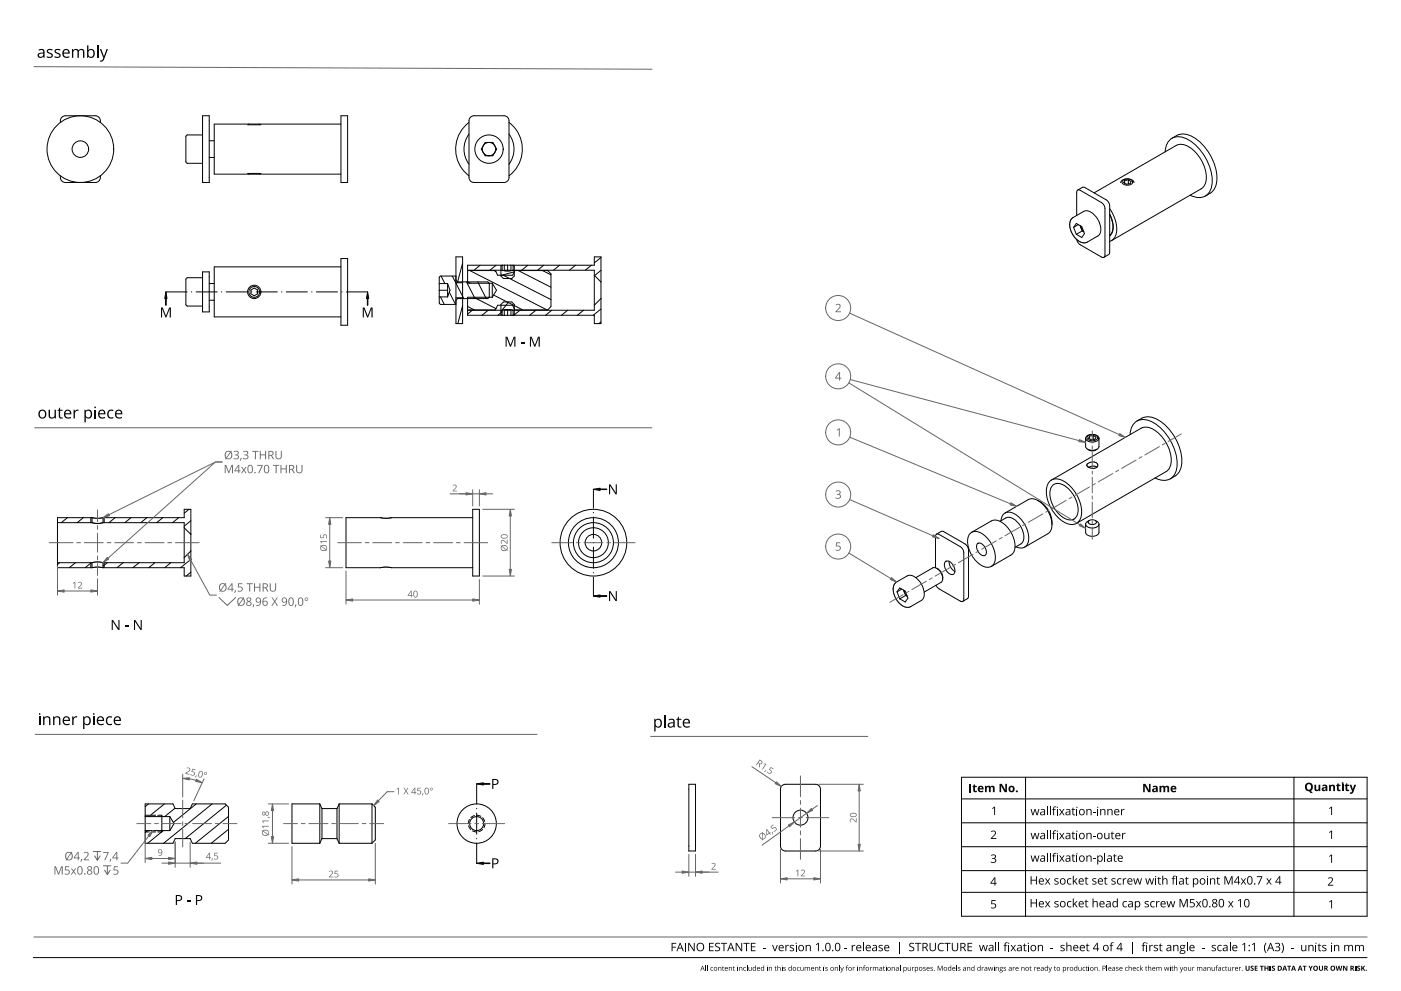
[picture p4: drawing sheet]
<svg xmlns="http://www.w3.org/2000/svg" width="420mm" height="297mm" viewBox="0 0 420 297" stroke-linecap="round" stroke-linejoin="round" font-family="sans-serif">
<g fill="none" stroke="#000" stroke-width=".3">
<path d="M18.1 36.7a1.6 1.6 0 0 1 1.5-2h9a1.6 1.6 0 0 1 1.5 2M60.7 34.7h2v20h-2zM74.2 37.4h4M74.6 37.2h.1M77.9 37.2h.1M102.2 34.7h2v20h-2zM102.2 37.2h-38v15h38M140.7 36.7a10 10 0 0 0 0 16M141.3 35l.9-.3h9a1.5 1.5 0 0 1 1.5 1.5v17a1.5 1.5 0 0 1-1.5 1.5h-9a1.5 1.5 0 0 1-1.5-1.5v-17zM152.7 36.7a10 10 0 0 1 0 16M18.1 52.7a1.6 1.6 0 0 0 1.5 2h9a1.6 1.6 0 0 0 1.5-2M60.7 40.4h-4.5l-.4 .3-.1 7.7 .5 .5h4.5"/>
<path d="M62.7 42.2h1.5M62.7 47.2h1.5M74.2 52h4M74.6 52.2h.1M77.9 52.2h.1M140.7 40.2a7.5 7.5 0 0 0 0 9M145.5 42.7h2.3l1.2 2-1.2 2h-2.3l-1.2-2zM152.7 40.2a7.5 7.5 0 0 1 0 9M323.2 57l1.4-.9h.5l6.6 3.8a2.34 2.34 0 0 1 1.1 1.8v13.9l-.3 .7-1.4 .8M328.1 57.8l24.6-14.2a5.4 5.4 0 0 1 6.2 2.4 10.5 10.5 0 0 1 2.6 8.9l-.7 1.3-.6 .4-26.8 15.5M336.1 54.8a2.31 2.31 0 0 1 4 0M336.8 54a1.97 1.97 0 0 1 2.9 .6 1.87 1.87 0 0 1-3.2 0z"/>
<path d="M337.3 54.1v.8M338.4 53.9v1.2M338.4 53.9l.8 .5-.3 .6-1.1 .2-.8-.4 .3-.7M338.4 53.9l-1.1 .2M349.4 45.5a4.1 4.1 0 0 1 1.9-3.9 4.1 4.1 0 0 1 4.3-.1 14.7 14.7 0 0 1 7.7 14.6 4 4 0 0 1-6.4 2.4M351.5 41.4a5.5 5.5 0 0 1 7.3 .3 14.9 14.9 0 0 1 5.9 13.6 4.8 4.8 0 0 1-3.2 3.5M102.2 80h-38v15h38M102.2 77.5h2v20h-2zM136.7 77h2v20h-2zM150.6 79.5v1.5M150.6 79.5l-.4 .2v3l.8 .8h2.5l.7-.8v-3l-.3-.2v1.5M151.2 79.5v1.5h2v-1.5"/>
<path d="M152.2 79.5v1.5M320.8 67.3h.1M320.8 67.3l.6 2.4 1.5 2.1M321.8 65.2a2.37 2.37 0 0 0-1 2.1M321.8 65.2h.1M321.8 65.2l3.2-1.8a3.7 3.7 0 0 1 4.3 2.4 3.7 3.7 0 0 1 0 4.9l-3.2 1.9a2.8 2.8 0 0 1-3.2-.8M322 68.1l.8-1.1 1.6 .9 .8 2.1-.8 1.2-1.6-1M322 68.1l.8 2.1M322.9 64.6v-7l.3-.6h.8l6.3 3.7a2.34 2.34 0 0 1 1.1 1.8l-.2 14.5-.3 .2-.6-.2-6.3-3.6-.6-.6-.5-1M323.4 67.3l-1.4 .8M323.9 67.6l.7 1.6M324 67.7l.4 .9 .6 .8"/>
<path d="M324.6 69.2l.4 .3M324.6 69.2l-1.8 1M332.8 64.3a5.9 5.9 0 0 1 .4 5.9l-.4 .4 .3-.2M332.8 64.2a6 6 0 0 1 .4 6.1l-.4 .4M332.8 62.5a10.6 10.6 0 0 1 1.9 7.9 2.72 2.72 0 0 1-1.9 1.9M60.7 83.2h-4.5l-.4 .3-.1 7.7 .5 .5h4.5M60.7 81.5h2v12h-2zM62.7 85h1.5M62.7 90h1.5M75.2 86.9l1-.6 1 .6v1.2l-1 .5-1-.5zM131.7 85h2.5M131.7 87h2.5"/>
<path d="M131.7 89h2.5M134.2 85v4M134.2 85l.8 2-.8 2M136.7 82.7h-4.5l-.5 .5 .1 7.8 .4 .2h4.5M136.7 84l.7 .5h8.9l.4 .4v4.2l-.4 .4h-8.9l-.7 .5M136.7 84.7h2M136.7 89.2h2M140.2 92.9v.1M140.2 93v1.5h10.4v-1.5M140.2 81h10.4M140.2 93h10.4M140.2 81.1h8.4l.6 1.4h4.5l.7-1.4h9.8l1 1v9.8l-1 1h-9.8l-.7-1.4h-4.5l-.6 1.4h-8.4"/>
<path d="M147.6 84.9h-7.4v-5.4h38v-2.5h2v20h-2v-2.5h-24.3v-1.5M147.6 89.1h-7.4v3.8M147.6 84.9l1.3 2.1-1.3 2.1M147.6 84.9v4.2M150.2 91.3l.8-.8h2.5l.7 .8v3l-.3 .2h-3.3l-.4-.2zM150.6 81h.1M150.6 81l1.6 .2 1.7-.2M151.2 94.5v-1.5h2v1.5M152.2 93v1.5M153.8 93l-1.6-.2-1.6 .2M153.8 93h.1M153.9 81h.1"/>
<path d="M153.9 81h24.3v12h-24.3M178.2 82.5l2 2M180.2 89.5l-2 2M325.6 131.4v2.4a2.31 2.31 0 0 0 4 0v-2.4M325.9 139.4a1.95 1.95 0 0 1 3.3-.1l-.3 .7M325.9 139.4h.1M325.9 139.4a2.2 2.2 0 0 0 3 .6M326 130.7a2.43 2.43 0 0 1 3.6 .7 2.31 2.31 0 0 1-4 0zM326.2 134.6a2.19 2.19 0 0 0 2.8 0M326.3 130.6a1.97 1.97 0 0 1 2.9 .6 1.87 1.87 0 0 1-3.2 0zM326.8 130.7v.8M327.9 130.5v1.2"/>
<path d="M327.9 130.5l.8 .5-.3 .7-1.1 .1-.8-.4 .3-.7M327.9 130.5l-1.1 .2M338.9 130.3a4.1 4.1 0 0 1 1.8-3.9 4.1 4.1 0 0 1 4.4-.2 14.7 14.7 0 0 1 7.7 14.7 4 4 0 0 1-6.4 2.4M341 126.2a5.5 5.5 0 0 1 7.3 .3 14.9 14.9 0 0 1 5.9 13.6 4.8 4.8 0 0 1-3.2 3.4M17.2 156.7h10.4M27.6 156.7h.1M27.6 155.2h.1M27.6 155.2h-10.4v15h10.4M27.6 155.2v1.5M27.6 156.7l1.6 .2 1.7-.2M27.6 155.2l1.6 .1 1.7-.1M30.9 155.2h.1"/>
<path d="M30.9 156.7h.1M30.9 155.2h24.3v-2.5h2v20h-2v-2.5h-24.3M30.9 156.7h24.3v12h-24.3M30.9 155.2v1.5M55.2 158.2l2 2M114.1 155.2h.1M114.1 155.2l1.7 .1 1.6-.1M114.1 155.2h-10.3v15h10.3M117.4 155.2h24.4M117.4 155.2h.1M141.8 152.7h2v20h-2zM176 155.4h.1"/>
<path d="M290.9 159.9a2.83 2.83 0 0 1 3.8 .2 8.7 8.7 0 0 1 3.7 8.1 2.55 2.55 0 0 1-4.4 1.1 8.7 8.7 0 0 1-3.7-8.2zM291.4 159.6l5.9-3.5a4.7 4.7 0 0 1 5.3 2.6 7.2 7.2 0 0 1 1.4 6.8l-.8 .9-5.9 3.4M299.9 156.3a3.5 3.5 0 0 1 5.7 .8 5.1 5.1 0 0 1 .9 5.6l-2.1 1.4M300.2 156.1a2.44 2.44 0 0 1 1.2-2.3 2.44 2.44 0 0 1 2.6 .1 8.7 8.7 0 0 1 4.4 8.5 2.37 2.37 0 0 1-3.7 1.5M301.4 153.8l7-4a4.7 4.7 0 0 1 5.3 2.5 7.2 7.2 0 0 1 1.4 6.8l-.8 .9-7 4M311.3 150a7.7 7.7 0 0 1 4.2 7.3M314.8 144.3a3.7 3.7 0 0 1 5.1 .5 11 11 0 0 1 4.2 10.4 3.1 3.1 0 0 1-5 1.3 10.9 10.9 0 0 1-5.1-10.9zM315.3 143.9l26.9-15.5a5.4 5.4 0 0 1 6.1 2.4 10.5 10.5 0 0 1 2.7 8.8l-.7 1.3-.6 .5-26.9 15.5M315.6 145.6a2.88 2.88 0 0 1 3.9 .1 8.9 8.9 0 0 1 3.7 8.3 2.6 2.6 0 0 1-4.5 1 8.9 8.9 0 0 1-3.7-8.2zM325.6 157.1v2.5a2.31 2.31 0 0 0 4 0v-2.5M326.4 156.2a1.56 1.56 0 0 1 2.4 .3 1.44 1.44 0 0 1-2.5 0zM326.7 156l-1 .7a1.09 1.09 0 0 0 .2 1.1 1.09 1.09 0 0 0 1 .4 2.07 2.07 0 0 0 2.7-1.1l-.4-.6-.7-.5"/>
<path d="M328.9 140a2.41 2.41 0 0 0-2.4 .1M17.2 168.7h10.4M27.6 168.7v1.5M27.6 170.2h.1M30.9 170.2h.1M30.9 170.2l-1.7-.2-1.6 .2M30.9 168.7l-1.6-.3-1.7 .3M30.9 168.7h.1M30.9 168.7v1.5M57.2 165.1l-2 2M114.1 170.2h.1M117.4 170.2l-1.7-.2-1.6 .2"/>
<path d="M117.4 170.2h.1M117.4 170.2h24.4M176 169.9h.1M268.5 174.8l3.6-2.2a3.7 3.7 0 0 1 4.2 2.5 3.7 3.7 0 0 1 0 4.9l-3.2 1.8a3.8 3.8 0 0 1-4.3-2.1l-.9-2.4a3.1 3.1 0 0 1 .6-2.5zM269 177.4l.8-1.2 1.7 1 .8 2.1-.8 1.1-1.7-.9M269 177.4l.8 2.1M270.4 176.6l-1.4 .8M271 176.9l.6 1.6M271.1 176.9l.3 1 .7 .8M271.6 178.5l.5 .3M271.6 178.5l-1.8 1M274.7 173.1l5-2.9a2.89 2.89 0 0 1 3 3.2l-.2 .9-.3 .3-5 2.9"/>
<path d="M280.6 170.2v-9.4l.3-.7 .7 .1 6.4 3.6a2.34 2.34 0 0 1 1 1.9l-.1 14.4-.4 .2-.5-.1-6.4-3.7-.9-1.1M280.9 160.1l1.4-.8 .5-.1 6.6 3.8a2.34 2.34 0 0 1 1.1 1.9v13.8l-.4 .7-1.4 .9M281 170.4a3.2 3.2 0 0 1 1.7 3M283.4 168.5a1.4 1.4 0 0 1 2.2 .5l.7 1.6a1.12 1.12 0 0 1-.4 1.5 1.12 1.12 0 0 1-1.5-.4l-1-1.4-.2-1zM284.6 168.3a3.4 3.4 0 0 0 1.8 3M293.1 163.1a1.3 1.3 0 0 1 2 .5l.7 1.5a1.05 1.05 0 0 1-.4 1.4 1.05 1.05 0 0 1-1.4-.4l-.9-1.3-.2-1zM273.1 181.8h.1M206.6 235.1h2v20h-2zM234.4 235.7l1.2-.6h9a1.5 1.5 0 0 1 1.5 1.5v17a1.5 1.5 0 0 1-1.5 1.5h-9a1.5 1.5 0 0 1-1.5-1.5v-17zM43.5 241h8.4l.6 1.4h4.5l.7-1.4h9.8l1 1v9.8l-1 1h-9.8l-.7-1.4h-4.5l-.6 1.4h-8.4zM43.5 249h7.4M43.5 244.8h7.4"/>
<path d="M50.9 244.8l1.3 2.1-1.3 2.1M50.9 244.8v4.2M95.9 241l.7 1.4M95.9 241h-8.3v11.8h8.3M95.9 241v11.8M96.6 251.4l-.7 1.4M96.6 251.4h4.5M96.6 242.4h4.5M96.6 242.4v9M101.1 251.4l.6 1.4M101.1 242.4v9M101.7 252.8h9.9"/>
<path d="M101.7 241h9.9M101.7 241l-.6 1.4M101.7 241v11.8M111.6 241l1 1v9.8l-1 1M111.6 241v11.8"/>
<circle cx="24.1" cy="44.7" r="10"/>
<circle cx="24.1" cy="44.7" r="2.48"/>
<circle cx="146.7" cy="44.7" r="4.3"/>
<circle cx="146.7" cy="44.7" r="2"/>
<circle cx="76.2" cy="87.5" r="1.62"/>
<circle cx="76.2" cy="87.5" r="2"/>
<circle cx="178" cy="162.7" r="2.48"/>
<circle cx="178" cy="162.7" r="6"/>
<circle cx="178" cy="162.7" r="4.5"/>
<circle cx="178" cy="162.7" r="7.5"/>
<circle cx="178" cy="162.7" r="10"/>
<circle cx="143" cy="246.9" r="2.1"/>
<circle cx="143" cy="246.9" r="5.9"/>
<circle cx="240.1" cy="245.1" r="2.25"/>
</g>
<g fill="none" stroke="#000" stroke-width=".3">
<path d="M138.7 78.9l-1.5 5.8M144 79.5l-1.8 1.5M148.8 79.5l-1.9 1.5M158.3 79.5l-1.8 1.5M163.1 79.5l-1.9 1.5M167.8 79.5l-1.8 1.5M172.6 79.5l-1.8 1.5M177.4 79.5l-1.9 1.5M180.2 77.2l-2 1.6M132.1 89l1.1 2.2M132.3 82.7l1.1 2.3M134.7 87.6l1.9 3.6"/>
<path d="M135.6 82.7l3.5 6.8M138.7 91.6l-1.4 5.4M139.9 84.5l2.6 5M140.2 91.9l2 1M140.2 84.5l.9 .4M140.9 81.1l23.1 11.8M141.6 93l-1.4 1.1M142.1 89.1l6.7 3.4M143.3 84.5l2.5 5M146.4 93l-1.9 1.5M148 88.4l8.8 4.5M148.2 81.1l.5 .3"/>
<path d="M150.6 93.5l-1.3 1M150.9 82.5l14.3 7.3M152.6 90.5l-2.4 2.9M154.2 94.2l-.1 .2M154.2 81.5l-4 1M155.4 81.1l9.8 5M155.9 93l-1.8 1.5M160.7 93l-1.9 1.5M162.7 81.1l2.5 1.3M165.5 93l-1.9 1.5M170.2 93l-1.8 1.5M175 93l-1.8 1.5"/>
<path d="M180.2 81l-1.9 1.6M180.2 92.6l-2.3 1.9M180.2 96.5l-.6 .5M20.2 155.2l-1.8 1.5M25 155.2l-1.9 1.5M34.5 155.2l-1.8 1.5M39.3 155.2l-1.9 1.5M44.1 155.2l-1.9 1.5M48.8 155.2l-1.8 1.5M53.6 155.2l-1.9 1.5M56.7 152.7l-1.5 1.1M57.2 156.1l-2 1.6"/>
<path d="M57.2 159.9l-.1 .1M17.9 168.7l-.7 .5M22.6 168.7l-1.8 1.5M27.4 168.7l-1.9 1.5M32.2 168.7l-1.3 1M36.9 168.7l-1.8 1.5M41.7 168.7l-1.9 1.5M46.5 168.7l-1.9 1.5M51.2 168.7l-1.8 1.5M57.2 167.7l-3.1 2.5M57.2 171.5l-1.4 1.2M44.2 249l-.7 .5"/>
<path d="M44.6 241l-1.1 .8M49 249l-4.7 3.8M49.3 241l-4.7 3.8M52.5 242.3l-3.1 2.5M58.9 241l-6.9 5.5M63.6 241l-14.5 11.8M67.9 241.3l-12.4 10.1M68.5 244.7l-9.9 8.1M68.5 248.6l-5.1 4.2"/>
</g>
<path d="M27.2 155.2v1.5M31.2 155.2v1.5M27.2 168.7v1.5M31.2 168.7v1.5M43.5 244.4h1.3M43.5 249.4h1.3M45.4 244.4h1.3M45.4 249.4h1.3M47.3 244.4h1.2M47.3 249.4h1.2" fill="none" stroke="#000" stroke-width=".3"/>
<path d="M140.5 247.5l.7 1.1M140.8 245.6l-.3 1.3M141.7 249l1.3 .4M142.3 244.4l-1.1 .7M143 244.4l1.2 .3M144.7 245.1l.7 1.1M144.7 248.6l-1.1 .7M145.5 246.9l-.4 1.2" fill="none" stroke="#000" stroke-width=".3"/>
<path d="M48.5 244.4v5" fill="none" stroke="#000" stroke-width=".3"/>
<path d="M10 287h400" fill="none" stroke="#000" stroke-width=".3"/>
<g fill="#000">
<path d="M14.2 14.9l.6-.2 1 .1-.1 .3-.6-.1a.44 .44 0 0 0-.7 .2 .44 .44 0 0 0 .5 .6 .85 .85 0 0 1 .9 1 .85 .85 0 0 1-1.2 .6l-.6-.2v-.4l.6 .2a.52 .52 0 0 0 .9-.3 .52 .52 0 0 0-.7-.6l-.3-.1a.66 .66 0 0 1-.3-1.1zM16.5 14.9l.6-.2 1 .1-.1 .3-.6-.1a.44 .44 0 0 0-.7 .2 .44 .44 0 0 0 .5 .6 .85 .85 0 0 1 1 1 .85 .85 0 0 1-1.3 .6l-.6-.2v-.4l.7 .2a.52 .52 0 0 0 .8-.3 .52 .52 0 0 0-.6-.6l-.3-.1a.66 .66 0 0 1-.4-1.1zM21.6 14.7h.3l.1 .4a.98 .98 0 0 1 1.6 0 .93 .93 0 0 1 1-.4 .93 .93 0 0 1 .7 .9v1.7h-.4v-1.7a.65 .65 0 0 0-.8-.6 .65 .65 0 0 0-.5 .9v1.4h-.4v-1.7a.67 .67 0 0 0-.8-.6 .67 .67 0 0 0-.4 .9v1.4h-.4zM29.9 14.7h.5l.8 2.2 .8-2.2h.4l-1.2 3.2-.7 .6-.5-.1v-.3l.6-.1 .4-.7zM151.6 100.9h.5l1 2.5 1-2.5h.5v3h-.4l.1-2.6-1.1 2.6h-.3l-1-2.6v2.6h-.3zM156.2 102.6h1.1v.4h-1.1zM158.9 100.9h.5l1 2.5 1-2.5h.5v3h-.4l.1-2.6-1.1 2.6h-.3l-1-2.6v2.6h-.3zM33.5 185.8h.4l1.6 2.5v-2.5h.3v3h-.4l-1.6-2.5v2.5h-.3zM37.5 187.5h1v.4h-1zM40.2 185.8h.4l1.6 2.5v-2.5h.3v3h-.4l-1.6-2.5v2.5h-.3zM56.1 270h1v.3h-1zM201.4 282.6h1.4v.3h-1.1v.9h1v.2h-1v1.1h-.3z"/>
<path d="M206.4 282.6h.3l1.4 2.1v-2.1h.2v2.5h-.3l-1.4-2.1 .1 2.1h-.3zM212.6 282.6h1.4v.3h-1.1v.8h1.1v.2h-1.1v.9h1.1v.3h-1.4zM214.6 282.8l.5-.2 .8 .1-.2 .2a.55 .55 0 0 0-1 .3 .55 .55 0 0 0 .8 .6 .78 .78 0 0 1 .2 1.3 .78 .78 0 0 1-1.3-.4l.5 .2a.51 .51 0 0 0 .8-.4 .51 .51 0 0 0-.6-.6l-.6-.3zM216.2 282.6h1.9v.3h-.8v2.2h-.3v-2.2h-.8zM220.6 282.6h.4l1.3 2.1v-2.1h.3v2.5h-.4l-1.3-2.1v2.1h-.3zM222.9 282.6h1.9v.3h-.8v2.2h-.3v-2.2h-.8zM225.2 282.6h1.4v.3h-1.1v.8h1v.2h-1v.9h1.1v.3h-1.4zM228.7 284h.9v.3h-.9zM231.5 283.2h.3l.6 1.6 .6-1.6h.3l-.7 1.9h-.4zM235.5 283.2h.3v.4l.3-.3 .5-.1v.3h-.4l-.3 .4-.1 1.2h-.3zM236.9 283.4l.5-.2 .7 .1-.1 .3-.2-.1a.37 .37 0 0 0-.7 .1 .37 .37 0 0 0 .5 .4 .59 .59 0 0 1 .5 .8 .59 .59 0 0 1-.8 .3l-.5-.1v-.2l.5 .1a.4 .4 0 0 0 .6-.3 .4 .4 0 0 0-.6-.4l-.4-.3zM238.6 283.2h.3v1.9h-.3z"/>
<path d="M241.6 283.2h.2l.1 .3a.71 .71 0 0 1 .8-.3 .71 .71 0 0 1 .5 .7v1.2h-.3v-1.2a.51 .51 0 0 0-.6-.4 .51 .51 0 0 0-.4 .6v1h-.3zM244.7 283.1l.9-.5v2.5h-.3v-2.2l-.5 .4zM253.2 284h.9v.3h-.9zM255.4 283.2h.3v.4l.3-.3 .5-.1v.3h-.4l-.3 .4-.1 1.2h-.3zM263.6 283.4l.4-.2 .8 .1-.1 .3-.3-.1a.37 .37 0 0 0-.6 .1 .37 .37 0 0 0 .4 .4 .59 .59 0 0 1 .6 .8 .59 .59 0 0 1-.9 .3l-.4-.1v-.2l.4 .1a.4 .4 0 0 0 .6-.3 .4 .4 0 0 0-.6-.4l-.4-.3zM272.8 282.8l.5-.2 .8 .1-.2 .2a.55 .55 0 0 0-.9 .3 .55 .55 0 0 0 .7 .6 .78 .78 0 0 1 .2 1.3 .78 .78 0 0 1-1.3-.4l.6 .2a.51 .51 0 0 0 .7-.4 .51 .51 0 0 0-.6-.6l-.5-.3zM274.4 282.6h1.9v.3h-.8v2.2h-.3v-2.2h-.8zM278.8 282.6h.3v1.6a.66 .66 0 0 0 .6 .7 .66 .66 0 0 0 .7-.7v-1.6h.3v1.6a.95 .95 0 0 1-1 .9 .95 .95 0 0 1-.9-.9zM281.5 282.9l.9-.3 .7 .1-.1 .3a1.01 1.01 0 0 0-1.5 .9 1.01 1.01 0 0 0 1.5 .9v.2a1.3 1.3 0 0 1-1.6-.4 1.3 1.3 0 0 1 .1-1.7zM283.2 282.6h1.9v.3h-.8v2.2h-.3v-2.2h-.8zM285.4 282.6h.3v1.6a.66 .66 0 0 0 .7 .7 .66 .66 0 0 0 .7-.7v-1.6h.2v1.6a.95 .95 0 0 1-.9 .9 .95 .95 0 0 1-1-.9zM290.2 282.6h1.4v.3h-1.1v.8h1v.2h-1v.9h1.1v.3h-1.4z"/>
<path d="M293.6 283.2h.3l.4 1.6 .5-1.6h.3l.5 1.6 .4-1.6h.2l-.5 1.9h-.3l-.5-1.5-.5 1.5h-.3zM301.4 282.6l.8-.1v.2l-.6 .1v.4h.4v.3h-.4v1.6h-.3v-1.6l-.4-.2 .4-.1zM302.4 283.2h.3v1.9h-.3zM303.1 283.2h.3l.5 .8 .5-.8h.3l-.7 .9 .7 1h-.3l-.5-.8-.6 .8h-.3l.7-1zM307.2 282.8h.1v.4h.6v.3h-.6v1.2l.6 .2-.1 .2h-.5l-.2-.3-.1-1.3-.2-.2zM308.3 283.2h.2v1.9h-.2zM311.2 283.2h.3v.3a.71 .71 0 0 1 .8-.3 .71 .71 0 0 1 .5 .7v1.2h-.3v-1.2a.51 .51 0 0 0-.6-.4 .51 .51 0 0 0-.4 .6v1h-.3zM315 284h.9v.3h-.9zM318.1 283.4l.5-.2 .7 .1-.1 .3-.3-.1a.37 .37 0 0 0-.6 .1 .37 .37 0 0 0 .5 .4 .59 .59 0 0 1 .5 .8 .59 .59 0 0 1-.9 .3l-.4-.1v-.2l.5 .1a.4 .4 0 0 0 .6-.3 .4 .4 0 0 0-.6-.4l-.4-.3zM319.8 282.5h.3v1a.72 .72 0 0 1 .7-.3 .72 .72 0 0 1 .6 .7v1.2h-.3v-1.2a.51 .51 0 0 0-.7-.4 .51 .51 0 0 0-.3 .6v1h-.3zM326 282.8h.2v.4h.5v.3h-.5v1.2l.5 .2v.2h-.5l-.3-.3v-1.3l-.3-.2zM333.2 282.6l.8-.1v.2l-.6 .1v.4h.4v.3h-.4v1.6h-.3v-1.6l-.4-.2 .4-.1z"/>
<path d="M342.9 282.6l.8-.1-.1 .2-.6 .1v.4h.5v.3h-.5v1.6h-.3v-1.6l-.3-.2 .3-.1zM343.8 283.2h.3v1.9h-.3zM344.7 283.2h.2l.1 .4 .3-.3 .5-.1-.1 .3h-.4l-.3 .4v1.2h-.3zM346.1 283.4l.4-.2 .8 .1-.1 .3-.3-.1a.37 .37 0 0 0-.6 .1 .37 .37 0 0 0 .4 .4 .59 .59 0 0 1 .6 .8 .59 .59 0 0 1-.9 .3l-.4-.1v-.2l.4 .1a.4 .4 0 0 0 .6-.3 .4 .4 0 0 0-.5-.4l-.5-.3zM347.9 282.8h.2v.4h.5v.3h-.5v1.2l.5 .2v.2h-.5l-.3-.3v-1.3l-.3-.2zM351.8 283.2h.3v.3a.71 .71 0 0 1 .8-.3 .71 .71 0 0 1 .5 .7v1.2h-.3v-1.2a.51 .51 0 0 0-.6-.4 .51 .51 0 0 0-.4 .6v1h-.3zM360.4 284h.8v.3h-.8zM363.5 283.4l.4-.2 .8 .1-.1 .3-.3-.1a.37 .37 0 0 0-.7 .1 .37 .37 0 0 0 .5 .4 .59 .59 0 0 1 .6 .8 .59 .59 0 0 1-.9 .3l-.4-.1v-.2l.4 .1a.4 .4 0 0 0 .6-.3 .4 .4 0 0 0-.6-.4l-.4-.3zM365.3 283.4l.7-.2 .4 .1-.1 .2a.7 .7 0 0 0-1 .7 .7 .7 0 0 0 1.1 .6 .68 .68 0 0 1-.7 .3 .68 .68 0 0 1-.6-.5v-.6zM372.5 283.1l.9-.5v2.5h-.3l.1-2.2-.5 .4zM375.4 283.1l.9-.5v2.5h-.2v-2.2l-.5 .4zM379.6 282.6h.3a2.6 2.6 0 0 0-.1 3.1 1.63 1.63 0 0 1-.7-2z"/>
<path d="M382.3 282.8l.2-.1a.75 .75 0 0 1 1.1-.1 .75 .75 0 0 1 .1 1.1l-.3 .1a.74 .74 0 0 1 .5 1 .74 .74 0 0 1-1.1 .3l-.5-.1v-.3l.4 .2a.6 .6 0 0 0 .8-.1 .6 .6 0 0 0 0-.8 .6 .6 0 0 0-.8-.1v-.2a.52 .52 0 0 0 .8-.1 .52 .52 0 0 0-.3-.8l-.7 .2zM384.3 282.6a1.4 1.4 0 0 1 .7 1.5v.3a1.27 1.27 0 0 1-.7 1.3 2.6 2.6 0 0 0 0-3.1zM387.1 284h.9v.3h-.9zM390.2 283.2h.3v1.2a.51 .51 0 0 0 .6 .5 .51 .51 0 0 0 .4-.7v-1h.3v1.9h-.3v-.2a.72 .72 0 0 1-.8 .2 .72 .72 0 0 1-.5-.6zM392.4 283.2h.2l.1 .3a.71 .71 0 0 1 .7-.3 .71 .71 0 0 1 .5 .7v1.2h-.2v-1.2a.51 .51 0 0 0-.7-.4 .51 .51 0 0 0-.3 .6v1h-.3zM394.5 283.2h.3v1.9h-.3zM395.5 282.8h.2v.4h.5v.3h-.5v1.2l.6 .2-.1 .2h-.5l-.2-.3-.1-1.3-.2-.2zM396.6 283.4l.5-.2 .7 .1-.1 .3-.3-.1a.37 .37 0 0 0-.6 .1 .37 .37 0 0 0 .5 .4 .59 .59 0 0 1 .5 .8 .59 .59 0 0 1-.9 .3l-.4-.1v-.2l.5 .1a.4 .4 0 0 0 .6-.3 .4 .4 0 0 0-.6-.4l-.4-.3zM399.2 283.2h.3v1.9h-.3zM400.1 283.2h.2l.1 .3a.71 .71 0 0 1 .7-.3 .71 .71 0 0 1 .5 .7v1.2h-.2v-1.2a.51 .51 0 0 0-.7-.4 .51 .51 0 0 0-.3 .6v1h-.3zM403.1 283.2h.3v.3a.7 .7 0 0 1 1.2 0 .67 .67 0 0 1 .7-.3 .67 .67 0 0 1 .5 .7v1.2h-.3v-1.2a.47 .47 0 0 0-.5-.5 .47 .47 0 0 0-.4 .7v1h-.3v-1.2a.48 .48 0 0 0-.6-.4 .48 .48 0 0 0-.3 .6v1h-.3zM406.4 283.2h.2v.3a.7 .7 0 0 1 1.2 0 .67 .67 0 0 1 .8-.3 .67 .67 0 0 1 .4 .7v1.2h-.2v-1.2a.47 .47 0 0 0-.6-.5 .47 .47 0 0 0-.4 .7v1h-.2v-1.2a.48 .48 0 0 0-.6-.4 .48 .48 0 0 0-.3 .6v1h-.3z"/>
<path d="M11.6 14.9l.2-.1a1 1 0 0 1 1.6 .7v1.8h-.3l-.1-.4a.89 .89 0 0 1-1.2 .5 .89 .89 0 0 1-.4-1.2 .89 .89 0 0 1 1.1-.4l.5-.1-.2-.6-.4-.1-.7 .2zM11.8 16.3a.61 .61 0 0 0 .5 .8 .61 .61 0 0 0 .7-.7v-.4z"/>
<path d="M19 15a1.11 1.11 0 0 1 1.4-.2 1.11 1.11 0 0 1 .5 1.3h-1.8a1.01 1.01 0 0 0 .6 .9 1.01 1.01 0 0 0 1.1-.2v.4a1.41 1.41 0 0 1-1.9-.3 1.41 1.41 0 0 1 .1-1.9zM19.3 15.2l-.2 .6h1.4a.66 .66 0 0 0-.4-.8 .66 .66 0 0 0-.8 .2z"/>
<path d="M26.1 13.6h.4v1.5a1.15 1.15 0 0 1 1.5-.2 1.15 1.15 0 0 1 .4 1.4 1.09 1.09 0 0 1-.7 1 1.09 1.09 0 0 1-1.2-.3l-.1 .3h-.3zM26.8 15.1l-.2 .4a.91 .91 0 0 0 0 1.2 .91 .91 0 0 0 1.1 .2l.3-.5a.9 .9 0 0 0-.1-1.1 .9 .9 0 0 0-1.1-.2z"/>
<path d="M52.7 268.3h.8a.93 .93 0 0 1 1.1 .9 .93 .93 0 0 1-1.2 .9h-.3v1.2h-.4zM53.1 268.6v1.2a.74 .74 0 0 0 .9-.1 .74 .74 0 0 0 .1-1z"/>
<path d="M58.8 268.3h.7a.93 .93 0 0 1 1.2 .9 .93 .93 0 0 1-1.2 .9h-.4v1.2h-.3zM59.1 268.6v1.2a.74 .74 0 0 0 1-.1 .74 .74 0 0 0 0-1z"/>
<path d="M203.9 282.6h.2l1 2.5h-.3l-.3-.8h-1l-.3 .8h-.3zM204 282.9l-.4 1.2h.8z"/>
<path d="M209.2 282.9a1.2 1.2 0 0 1 1.7 .1 1.2 1.2 0 0 1-.2 1.8 1.2 1.2 0 0 1-1.7-.3l-.1-.9zM209.5 283a1.02 1.02 0 0 0-.3 1.3 1.02 1.02 0 0 0 1.2 .5 1.04 1.04 0 0 0 .5-1.2 1.04 1.04 0 0 0-1.1-.7z"/>
<path d="M219.1 282.6h.2l1 2.5h-.3l-.3-.8h-1l-.3 .8h-.3zM219.2 282.9l-.4 1.2h.8z"/>
<path d="M233.7 283.5a.79 .79 0 0 1 1-.2 .79 .79 0 0 1 .4 .9h-1.3l.3 .6h.9a.76 .76 0 0 1-1.3 .1 1.21 1.21 0 0 1 0-1.4zM233.9 283.6l-.1 .4h1l-.3-.5z"/>
<path d="M239.3 284.2a.92 .92 0 0 1 1.8 0 .92 .92 0 0 1-1.8 0zM239.9 283.5a.69 .69 0 0 0-.2 1.1 .69 .69 0 0 0 1 0v-1z"/>
<path d="M247.8 282.8a.94 .94 0 0 1 1.1 .1 .94 .94 0 0 1 .2 1.1 .89 .89 0 0 1-.9 1.1 .89 .89 0 0 1-.7-1.2zM247.9 283l-.1 .3a1.11 1.11 0 0 0 .6 1.6 1.37 1.37 0 0 0-.1-2.1z"/>
<path d="M250.7 282.8a.94 .94 0 0 1 1.2 .1 .94 .94 0 0 1 .1 1.1 .89 .89 0 0 1-.9 1.1 .89 .89 0 0 1-.7-1.2zM250.9 283l-.2 .3a1.11 1.11 0 0 0 .6 1.6 1.37 1.37 0 0 0-.1-2.1z"/>
<path d="M257 283.5a.79 .79 0 0 1 1-.2 .79 .79 0 0 1 .3 .9h-1.3l.4 .6h.9a.76 .76 0 0 1-1.3 .1 1.21 1.21 0 0 1 0-1.4zM257.2 283.6l-.1 .4h.9l-.2-.5z"/>
<path d="M259.8 283.5a.79 .79 0 0 1 1-.2 .79 .79 0 0 1 .4 .9h-1.3l.3 .6h.9a.76 .76 0 0 1-1.3 .1 1.21 1.21 0 0 1 0-1.4zM260 283.6l-.1 .4h1l-.3-.5z"/>
<path d="M261.7 283.4l.7-.2a.56 .56 0 0 1 .6 .6v1.3l-.3-.3a.63 .63 0 0 1-.8 .4 .63 .63 0 0 1-.3-.9 .63 .63 0 0 1 .8-.3h.3l-.1-.5-.8 .1zM261.9 284.4a.49 .49 0 0 0 .6 .6 .49 .49 0 0 0 .2-.8z"/>
<path d="M265.4 283.5a.79 .79 0 0 1 1-.2 .79 .79 0 0 1 .3 .9h-1.3l.4 .6h.9a.76 .76 0 0 1-1.3 .1 1.21 1.21 0 0 1 0-1.4zM265.6 283.6l-.1 .4h.9l-.2-.5z"/>
<path d="M276.6 282.6h.7a.71 .71 0 0 1 .9 .5 .71 .71 0 0 1-.5 .9l.7 1.1h-.3l-.6-1h-.6v1h-.3zM276.9 282.9v.9h.4a.49 .49 0 0 0 .6-.5 .49 .49 0 0 0-.6-.4z"/>
<path d="M288 282.6h.7a.71 .71 0 0 1 .9 .5 .71 .71 0 0 1-.5 .9l.7 1.1h-.4l-.6-1h-.5v1h-.3zM288.3 282.9v.9h.4a.49 .49 0 0 0 .6-.5 .49 .49 0 0 0-.6-.4z"/>
<path d="M296.7 283.4l.6-.2a.56 .56 0 0 1 .6 .6v1.3l-.2-.3a.63 .63 0 0 1-.9 .4 .63 .63 0 0 1-.3-.9 .63 .63 0 0 1 .9-.3h.3l-.1-.5-.9 .1zM296.8 284.4a.49 .49 0 0 0 .6 .6 .49 .49 0 0 0 .3-.8z"/>
<path d="M305.2 283.4l.6-.2a.56 .56 0 0 1 .6 .6v1.3l-.2-.3a.63 .63 0 0 1-.9 .4 .63 .63 0 0 1-.3-.9 .63 .63 0 0 1 .9-.3h.3l-.1-.5-.9 .1zM305.3 284.4a.49 .49 0 0 0 .6 .6 .49 .49 0 0 0 .3-.8z"/>
<path d="M308.9 284.2a.95 .95 0 0 1 1.9 0 .95 .95 0 0 1-1.9 0zM309.5 283.5a.69 .69 0 0 0-.2 1.1 .69 .69 0 0 0 1.1 0l-.1-1z"/>
<path d="M322.1 283.5a.79 .79 0 0 1 .9-.2 .79 .79 0 0 1 .4 .9h-1.3l.4 .6h.8a.76 .76 0 0 1-1.2 .1 1.21 1.21 0 0 1 0-1.4zM322.3 283.6l-.2 .4h1l-.3-.5z"/>
<path d="M324 283.5a.79 .79 0 0 1 1-.2 .79 .79 0 0 1 .4 .9h-1.3l.3 .6h.9a.76 .76 0 0 1-1.3 .1 1.21 1.21 0 0 1 0-1.4zM324.2 283.6l-.1 .4h1l-.3-.5z"/>
<path d="M328.9 282.6h.3v1.7h.4v.2h-.4v.6h-.2v-.6h-1.2zM329 282.9l-1 1.4h1z"/>
<path d="M330.7 284.2a.92 .92 0 0 1 1.8 0 .92 .92 0 0 1-1.8 0zM331.3 283.5a.69 .69 0 0 0-.2 1.1 .69 .69 0 0 0 1 0v-1z"/>
<path d="M336 282.6h.3v1.7h.4v.2h-.4v.6h-.2v-.6h-1.2zM336.1 282.9l-1 1.4h1z"/>
<path d="M350 283.4l.6-.2a.56 .56 0 0 1 .7 .6v1.3l-.3-.3a.63 .63 0 0 1-.8 .4 .63 .63 0 0 1-.4-.9 .63 .63 0 0 1 .9-.3h.3l-.1-.5-.8 .1zM350.1 284.4a.49 .49 0 0 0 .6 .6 .49 .49 0 0 0 .3-.8z"/>
<path d="M354.1 283.4l1.4-.2v.2l-.3 .1 .1 .3-.2 .5-.8 .2v.3h.2a.66 .66 0 0 1 1 .6 .66 .66 0 0 1-1 .5 .53 .53 0 0 1-.7-.3 .53 .53 0 0 1 .4-.6l-.2-.3 .2-.3-.3-.6zM354.1 285.2a.5 .5 0 0 0 .5 .5 .5 .5 0 0 0 .5-.6zM354.2 283.8a.43 .43 0 0 0 .8 0 .43 .43 0 0 0-.8 0z"/>
<path d="M356.9 283.5a.79 .79 0 0 1 1-.2 .79 .79 0 0 1 .4 .9h-1.3l.3 .6h.9a.76 .76 0 0 1-1.3 .1 1.21 1.21 0 0 1 0-1.4zM357.1 283.6l-.1 .4h1l-.3-.5z"/>
<path d="M366.9 283.4l.6-.2a.56 .56 0 0 1 .7 .6v1.3l-.3-.3a.63 .63 0 0 1-.8 .4 .63 .63 0 0 1-.4-.9 .63 .63 0 0 1 .9-.3h.3l-.1-.5-.8 .1zM367 284.4a.49 .49 0 0 0 .6 .6 .49 .49 0 0 0 .3-.8z"/>
<path d="M369.7 283.5a.79 .79 0 0 1 1-.2 .79 .79 0 0 1 .4 .9h-1.3l.4 .6h.8a.76 .76 0 0 1-1.2 .1 1.21 1.21 0 0 1-.1-1.4zM370 283.6l-.2 .4h1l-.3-.5z"/>
<path d="M380.9 282.6h.3l1 2.5h-.3l-.3-.8h-1l-.4 .8h-.2zM381.1 282.9l-.4 1.2h.8z"/>
<circle cx="238.8" cy="282.7" r=".18"/>
<circle cx="246.8" cy="284.9" r=".22"/>
<circle cx="249.8" cy="284.9" r=".22"/>
<circle cx="302.5" cy="282.7" r=".18"/>
<circle cx="308.4" cy="282.7" r=".18"/>
<circle cx="344" cy="282.7" r=".18"/>
<circle cx="374.7" cy="284.9" r=".22"/>
<circle cx="374.7" cy="283.4" r=".22"/>
<circle cx="394.7" cy="282.7" r=".18"/>
<circle cx="399.4" cy="282.7" r=".18"/>
</g>
<path d="M205.6 282.6v2.5M259 282.5v2.6M269.7 282.5v3.4M298.7 282.5v2.6M299.5 282.5v2.6M339.6 282.5v3.4M356 282.5v2.6M368.9 282.5v2.6" fill="none" stroke="#000" stroke-width=".3"/>
<path d="M10.2 280.9h399.8" fill="none" stroke="#666" stroke-width=".3"/>
<g fill="none" stroke="#000" stroke-width=".3">
<path d="M49.7 87.5h6.4M57.4 87.5h.1M58.8 87.5h6.3M66.4 87.5h.1M67.8 87.5h6.4M75.4 87.5h.2M76.8 87.5h6.4M84.4 87.5h.2M85.8 87.5h6.4M93.5 87.5h.1M94.9 87.5h6.3M102.5 87.5h.1"/>
<path d="M103.9 87.5h6.3M178 146.7v5.6M178 153.6v.1M178 155v6.3M178 162.6v.1M178 164v6.3M178 171.6v.1M178 173v5.7M143 235v6M143 242.3v.1M143 243.7v6.3M143 251.3v.1"/>
<path d="M143 252.7v6.1"/>
</g>
<path d="M49.7 89.5h.1v2h-.1zM49.7 87.5l.4 2h-.7zM110.2 89.5h.1v2h-.1zM110.2 87.5l.4 2h-.7zM178 146.7l2-.4v.7zM180 146.6h2v.1h-2zM178 178.7l2-.4v.7zM180 178.6h2v.1h-2zM143 235l2-.4v.7zM145 234.9h2v.1h-2zM143 258.8l2-.4v.7zM145 258.7h2v.1h-2z" fill="#000" stroke="#000" stroke-width=".3"/>
<g fill="#000">
<path d="M48.3 92.2h.5l1 2.4 .9-2.4h.5v3h-.3v-2.7l-1 2.7h-.3l-1-2.7v2.7h-.3zM108.8 92.2h.5l1 2.4 .9-2.4h.5v3h-.3v-2.7l-1 2.7h-.3l-1-2.7v2.7h-.3zM182.7 145.2h.3l1.7 2.5v-2.5h.3v3h-.4l-1.6-2.5v2.5h-.3zM182.7 177.2h.3l1.7 2.5v-2.5h.3v3h-.4l-1.6-2.5v2.5h-.3z"/>
<path d="M147.6 233.5h.8a.93 .93 0 0 1 1.1 .9 .93 .93 0 0 1-1.2 .9h-.3v1.2h-.4zM148 233.8v1.2a.74 .74 0 0 0 .9-.1 .74 .74 0 0 0 .1-1z"/>
<path d="M147.6 257.3h.8a.93 .93 0 0 1 1.1 .9 .93 .93 0 0 1-1.2 .9h-.3v1.2h-.4zM148 257.6v1.2a.74 .74 0 0 0 .9-.1 .74 .74 0 0 0 .1-1z"/>
</g>
<g fill="#000">
<path d="M290.7 235h.5v2.4h-.5zM292.1 235.1h.3v.4h.5v.4h-.5v1l.5 .1-.1 .4h-.6l-.3-.3v-1.2h-.3v-.2zM295.4 235.5h.4l.1 .3a.79 .79 0 0 1 1.2 0 .67 .67 0 0 1 .7-.3 .67 .67 0 0 1 .5 .7v1.2h-.5v-1.1a.37 .37 0 0 0-.5-.4 .37 .37 0 0 0-.2 .6v.9h-.5v-1.1a.38 .38 0 0 0-.5-.4 .38 .38 0 0 0-.2 .6v.9h-.5zM299.8 235h.6l1.1 1.8v-1.8h.5v2.4h-.7l-1.1-1.8v1.8h-.4zM342.8 235h.7l1.1 1.8v-1.8h.4v2.4h-.6l-1.1-1.8v1.8h-.5zM347.7 235.5h.4l.1 .3a.79 .79 0 0 1 1.2 0 .67 .67 0 0 1 .8-.3 .67 .67 0 0 1 .4 .7v1.2h-.5v-1.1a.37 .37 0 0 0-.4-.4 .37 .37 0 0 0-.3 .6v.9h-.5v-1.1a.38 .38 0 0 0-.5-.4 .38 .38 0 0 0-.1 .7v.8h-.6zM394.2 235.2h.5v1.1a.4 .4 0 0 0 .5 .4 .4 .4 0 0 0 .2-.6v-.9h.6v1.9h-.4l-.1-.2a.72 .72 0 0 1-.8 .2 .72 .72 0 0 1-.5-.6zM398.6 235.2h.4l.1 .3a.72 .72 0 0 1 .8-.3 .72 .72 0 0 1 .5 .7v1.2h-.6v-1.1a.4 .4 0 0 0-.5-.4 .4 .4 0 0 0-.2 .6v.9h-.5zM401.1 234.8h.4v.4h.5v.4h-.5v1l.5 .1-.1 .4h-.6l-.3-.3v-1.2h-.3v-.2zM402.4 235.2h.5v1.9h-.5zM403.7 234.8h.3v.4h.6v.4h-.6l.1 1 .5 .1-.1 .4h-.6l-.3-.3-.1-1.2h-.2v-.2zM404.7 235.2h.6l.4 1.4 .4-1.4h.6l-.9 2.3-.6 .5-.4-.1v-.4h.4l.3-.4z"/>
<path d="M297.5 242.3l.9-.5v2.5h-.3l.1-2.2-.5 .4zM297.2 256.4l.1-.2a.75 .75 0 0 1 1.1-.1 .75 .75 0 0 1 .1 1.1l-.3 .1a.74 .74 0 0 1 .5 1 .74 .74 0 0 1-1 .3l-.5-.1v-.2l.3 .1a.6 .6 0 0 0 .8 0 .6 .6 0 0 0 0-.9 .6 .6 0 0 0-.8 0v-.3a.52 .52 0 0 0 .8-.1 .52 .52 0 0 0-.2-.8l-.8 .2zM297.2 249.2a.85 .85 0 0 1 1.3 0 .85 .85 0 0 1-.3 1.3l-.7 .7h1.3v.3h-1.6l.7-1.1a.62 .62 0 0 0 .5-.7 .62 .62 0 0 0-.8-.5l-.3 .2zM309.1 242.5h.3l.4 1.6 .4-1.6h.4l.4 1.6 .4-1.6h.3l-.5 1.9h-.3l-.5-1.6-.5 1.6h-.3zM309.1 249.7h.3l.4 1.5 .4-1.5h.4l.4 1.5 .4-1.5h.3l-.5 1.8h-.3l-.5-1.5-.5 1.5h-.3zM309.1 256.4h.3l.4 1.6 .4-1.6h.4l.4 1.6 .4-1.6h.3l-.5 1.9h-.3l-.5-1.6-.5 1.6h-.3zM316 241.9l.8-.1-.1 .2-.5 .1-.1 .4h.5v.2h-.5v1.7h-.3v-1.7l-.3-.1 .3-.1zM316 249l.8-.1-.1 .2-.5 .2-.1 .4h.5v.2h-.5v1.6h-.3v-1.6l-.3-.1 .3-.2zM316 255.8l.8-.1-.1 .2-.5 .1-.1 .4h.5v.2h-.5v1.7h-.3v-1.7l-.3-.1 .3-.1zM316.9 242.5h.3v1.9h-.3zM316.9 249.7h.3v1.8h-.3zM316.9 256.4h.3v1.9h-.3z"/>
<path d="M317.6 242.5h.3l.5 .7 .5-.7h.3l-.6 .9 .7 1h-.3l-.6-.8-.5 .8h-.3l.7-1zM317.6 249.7h.3l.5 .7 .5-.7h.3l-.6 .9 .7 .9h-.3l-.6-.7-.5 .7h-.3l.7-.9zM317.6 256.4h.3l.5 .7 .5-.7h.3l-.6 .9 .7 1h-.3l-.6-.8-.5 .8h-.3l.7-1zM321.7 242.1h.2v.4h.5v.2h-.5v1.3l.5 .1v.3h-.5l-.3-.3v-1.4l-.3-.1zM321.7 249.2h.2v.5h.5v.2h-.5v1.2l.5 .2v.2h-.5l-.3-.3v-1.3l-.3-.2zM321.7 256h.2v.4h.5v.2h-.5v1.3l.5 .2v.2h-.5l-.3-.3v-1.4l-.3-.1zM322.8 242.5h.3v1.9h-.3zM322.8 249.7h.3v1.8h-.3zM322.8 256.4h.3v1.9h-.3zM325.8 242.5h.2l.1 .2a.71 .71 0 0 1 .8-.2 .71 .71 0 0 1 .5 .6v1.3h-.3v-1.2a.51 .51 0 0 0-.6-.5 .51 .51 0 0 0-.4 .7v1h-.3zM325.8 249.7h.2l.1 .2a.71 .71 0 0 1 .8-.2 .71 .71 0 0 1 .5 .6v1.2h-.3v-1.2a.51 .51 0 0 0-.6-.4 .51 .51 0 0 0-.4 .6v1h-.3zM325.8 256.4h.2l.1 .3a.71 .71 0 0 1 .8-.3 .71 .71 0 0 1 .5 .7v1.2h-.3v-1.2a.51 .51 0 0 0-.6-.5 .51 .51 0 0 0-.4 .7v1h-.3z"/>
<path d="M327.8 243.3h.8v.3h-.8zM327.8 250.5h.8v.2h-.8zM327.8 257.2h.8v.3h-.8zM329.1 242.5h.3v1.9h-.3zM330 242.5h.2v.2a.71 .71 0 0 1 .8-.2 .71 .71 0 0 1 .5 .6v1.3h-.3v-1.2a.51 .51 0 0 0-.6-.5 .51 .51 0 0 0-.4 .7v1h-.2zM331.2 249.7h.2v1.2a.51 .51 0 0 0 .7 .4 .51 .51 0 0 0 .3-.7v-.9h.3v1.8h-.2l-.1-.2a.72 .72 0 0 1-.7 .2 .72 .72 0 0 1-.5-.6zM332.1 242.5h.2l.1 .2a.71 .71 0 0 1 .8-.2 .71 .71 0 0 1 .5 .6v1.3h-.3v-1.2a.51 .51 0 0 0-.7-.5 .51 .51 0 0 0-.3 .7v1h-.3zM333.5 249.2h.1v.5h.6v.2h-.6v1.2l.6 .2-.1 .2h-.5l-.2-.3-.1-1.3-.2-.2zM334.2 256h.1v.4h.6v.2h-.6l.1 1.3 .5 .2-.1 .2h-.4l-.3-.3v-1.4l-.3-.1zM336.2 242.5h.2l.1 .3 .3-.3h.5l-.1 .2-.4 .1-.3 .3v1.3h-.3zM336.5 249.7h.2l.1 .3 .3-.3 .5-.1-.1 .3h-.4l-.3 .4v1.2h-.3zM398.6 242.3l.9-.5v2.5h-.3v-2.2l-.5 .4z"/>
<path d="M398.6 249.5l.9-.5v2.5h-.3v-2.2l-.5 .4zM398.6 256.6l.9-.5v2.5h-.3v-2.2l-.5 .4zM297.3 269.8h1.3v.3h-1l-.1 .7a.87 .87 0 0 1 1.3 .9 .87 .87 0 0 1-1.5 .5l-.1-.3a.67 .67 0 0 0 1 .2 .67 .67 0 0 0 0-1l-.9-.1zM309.1 262.6h.3v1.1h1.3v-1.1h.3v2.5h-.3v-1.1h-1.3v1.1h-.3zM309.1 269.5h.3v1h1.3v-1h.3v2.5h-.3v-1.2h-1.3v1.2h-.3zM313.4 263.3h.3l.5 .7 .5-.7h.3l-.7 .9 .7 .9h-.3l-.5-.7-.5 .7h-.4l.7-.9zM313.4 270.1h.3l.5 .7 .5-.7h.3l-.7 .9 .7 1h-.3l-.5-.8-.5 .8h-.4l.7-1zM316.3 263.4l.4-.2 .8 .1-.1 .3-.3-.1a.37 .37 0 0 0-.6 .1 .37 .37 0 0 0 .4 .5 .59 .59 0 0 1 .6 .7 .59 .59 0 0 1-.9 .4l-.4-.2v-.2l.4 .1a.4 .4 0 0 0 .6-.3 .4 .4 0 0 0-.6-.4l-.4-.3zM316.3 270.3l.4-.2 .8 .1-.1 .2-.3-.1a.37 .37 0 0 0-.6 .2 .37 .37 0 0 0 .4 .4 .59 .59 0 0 1 .6 .8 .59 .59 0 0 1-.9 .3l-.4-.1v-.3l.4 .1a.4 .4 0 0 0 .6-.3 .4 .4 0 0 0-.6-.3l-.4-.3zM320.3 263.4l.7-.2 .3 .1-.1 .3a.7 .7 0 0 0-.9 .6 .7 .7 0 0 0 1 .6 .68 .68 0 0 1-.7 .4 .68 .68 0 0 1-.6-.6v-.6zM320.3 270.2l.7-.1 .3 .1-.1 .2a.7 .7 0 0 0-.9 .7 .7 .7 0 0 0 1 .5 .68 .68 0 0 1-.7 .4 .68 .68 0 0 1-.6-.6v-.6zM321.7 262.5h.3v1.7l.8-.9h.4l-.8 .8 .8 1h-.3l-.7-.9-.2 .2v.7h-.3z"/>
<path d="M321.7 269.3h.3v1.7l.8-.9h.4l-.8 .8 .8 1.1h-.3l-.7-.9-.2 .2v.7h-.3zM325.7 262.8h.1v.5h.6v.2h-.6v1.2l.6 .2-.1 .2h-.5l-.2-.3-.1-1.3-.2-.2zM325.7 269.7h.1v.4h.6v.2h-.6v1.3l.6 .1-.1 .3h-.5l-.2-.3-.1-1.4-.2-.1zM327.6 263.4l.5-.2 .7 .1-.1 .3-.2-.1a.37 .37 0 0 0-.7 .1 .37 .37 0 0 0 .5 .5 .59 .59 0 0 1 .5 .7 .59 .59 0 0 1-.9 .4l-.4-.2v-.2l.5 .1a.4 .4 0 0 0 .6-.3 .4 .4 0 0 0-.6-.4l-.4-.3zM327.7 269.3h.2v1a.72 .72 0 0 1 .8-.2 .72 .72 0 0 1 .5 .6v1.3h-.3v-1.3a.51 .51 0 0 0-.6-.4 .51 .51 0 0 0-.4 .7v1h-.2zM331.4 262.8h.2v.5h.5v.2h-.5v1.2l.5 .2v.2h-.5l-.3-.3v-1.3l-.3-.2zM333.4 263.4l.4-.2 .8 .1-.1 .3-.3-.1a.37 .37 0 0 0-.6 .1 .37 .37 0 0 0 .5 .5 .59 .59 0 0 1 .5 .7 .59 .59 0 0 1-.9 .4l-.4-.2v-.2l.4 .1a.4 .4 0 0 0 .7-.3 .4 .4 0 0 0-.6-.4l-.5-.3zM335.3 263.4l.7-.2 .3 .1-.1 .3a.7 .7 0 0 0-.9 .6 .7 .7 0 0 0 1 .6 .68 .68 0 0 1-.7 .4 .68 .68 0 0 1-.6-.6v-.6zM336.9 270.2l.7-.1 .4 .1-.1 .2a.7 .7 0 0 0-1 .7 .7 .7 0 0 0 1.1 .5 .68 .68 0 0 1-.8 .4 .68 .68 0 0 1-.5-.6l-.1-.6zM336.7 263.3h.3v.3l.3-.3 .5-.1v.3h-.4l-.3 .4-.1 1.2h-.3zM339.9 263.3h.3l.3 1.5 .5-1.5h.3l.5 1.5 .4-1.5h.3l-.5 1.8h-.4l-.4-1.5-.5 1.5h-.3zM343.4 270.3l.4-.2 .7 .1-.1 .2-.2-.1a.37 .37 0 0 0-.7 .2 .37 .37 0 0 0 .5 .4 .59 .59 0 0 1 .6 .8 .59 .59 0 0 1-.9 .3l-.4-.1v-.3l.4 .1a.4 .4 0 0 0 .6-.3 .4 .4 0 0 0-.6-.3l-.4-.3z"/>
<path d="M343.5 263.3h.3l.4 1.5 .4-1.5h.4l.4 1.5 .4-1.5h.3l-.5 1.8h-.3l-.5-1.5-.5 1.5h-.3zM345.2 270.2l.7-.1 .4 .1-.1 .2a.7 .7 0 0 0-1 .7 .7 .7 0 0 0 1.1 .5 .68 .68 0 0 1-.7 .4 .68 .68 0 0 1-.6-.6v-.6zM346.5 263.3h.2v1.8h-.2zM346.7 270.1h.2l.1 .3 .3-.3h.5l-.1 .2-.4 .1-.3 .3v1.3h-.3zM347.5 262.8h.1v.5h.6v.2h-.6l.1 1.2 .5 .2-.1 .2h-.4l-.3-.3v-1.3l-.3-.2zM348.6 262.5h.2v1a.72 .72 0 0 1 .8-.2 .72 .72 0 0 1 .5 .6v1.2h-.3v-1.2a.51 .51 0 0 0-.6-.4 .51 .51 0 0 0-.4 .7v.9h-.2zM349.8 270.1h.3l.4 1.6 .5-1.6h.3l.5 1.6 .4-1.6h.3l-.6 1.9h-.3l-.5-1.6-.4 1.6h-.4zM351.8 262.6l.8-.1v.2l-.6 .2v.4h.5v.2h-.5v1.6h-.3v-1.6l-.3-.1 .3-.1zM353.7 269.5h.5l.8 2 .8-2h.4v2.5h-.3v-2.2l-.8 2.2h-.3l-.8-2.3v2.3h-.3zM355.8 262.8h.1v.5h.6v.2h-.6v1.2l.6 .2-.1 .2h-.5l-.2-.3-.1-1.3-.2-.2zM356.9 269.5h1.3v.2h-1l-.1 .8a.87 .87 0 0 1 1.2 .9 .87 .87 0 0 1-1.4 .5l-.1-.3a.67 .67 0 0 0 1 .1 .67 .67 0 0 0 0-1l-1-.1zM358.6 270.1h.4l.5 .7 .5-.7h.3l-.7 .9 .7 1h-.3l-.5-.8-.6 .8h-.3l.7-1z"/>
<path d="M362 263.3h.3v1.8h-.3zM362.9 263.3h.2l.1 .2a.71 .71 0 0 1 .7-.2 .71 .71 0 0 1 .5 .6v1.2h-.2v-1.2a.51 .51 0 0 0-.7-.4 .51 .51 0 0 0-.3 .6v1h-.3zM365.2 262.8h.1v.5h.6v.2h-.6v1.2l.6 .2-.1 .2h-.5l-.2-.3-.1-1.3-.2-.2zM367.2 262.6h.4l.8 2.1 .8-2.1h.5v2.5h-.3v-2.2l-.9 2.2h-.2l-.8-2.2v2.2h-.3zM368.3 270.1h.3l.5 .7 .5-.7h.3l-.6 .9 .6 1h-.3l-.5-.8-.5 .8h-.3l.6-1zM371.2 270l.9-.5v2.5h-.2v-2.2l-.5 .4zM372.1 263.3h.3l.5 .7 .5-.7h.3l-.6 .9 .7 .9h-.4l-.5-.7-.5 .7h-.3l.6-.9zM376.9 262.6h1.7l-1.1 2.5h-.3l1.1-2.2h-1.4zM379.7 263.3h.4l.5 .7 .5-.7h.3l-.7 .9 .7 .9h-.3l-.5-.7-.6 .7h-.3l.7-.9zM398.6 270.3l.9-.5v2.5h-.3v-2.2l-.5 .4zM398.3 263.2a.85 .85 0 0 1 1.3 0 .85 .85 0 0 1-.3 1.3l-.7 .7h1.3v.3h-1.7l.8-1.1a.62 .62 0 0 0 .5-.7 .62 .62 0 0 0-.8-.5l-.3 .2z"/>
<path d="M293.5 235.8l.2-.2a.88 .88 0 0 1 1 .1 .88 .88 0 0 1 .3 .9h-1.3l.3 .5 .9-.2v.4a1.06 1.06 0 0 1-1.5-.1 1.06 1.06 0 0 1 .1-1.4zM293.9 236l-.1 .3h.7l-.2-.4z"/>
<path d="M302.3 236.5a1 1 0 0 1 2 0 1 1 0 0 1-2 0zM303.1 236a.53 .53 0 0 0-.2 .7 .53 .53 0 0 0 .8 .2v-.8z"/>
<path d="M345.7 235.7l.5-.2a.73 .73 0 0 1 1 .7v1.2h-.4l-.1-.2a.65 .65 0 0 1-.8 .3 .65 .65 0 0 1-.3-.8 .65 .65 0 0 1 .8-.4h.3l-.1-.3h-.7zM346.1 236.7a.29 .29 0 0 0 .1 .4 .29 .29 0 0 0 .4-.1 .29 .29 0 0 0-.1-.4z"/>
<path d="M351.3 235.8l.3-.2a.88 .88 0 0 1 .9 .1 .88 .88 0 0 1 .3 .9h-1.2l.2 .5 .9-.2v.4a1.06 1.06 0 0 1-1.4-.1 1.06 1.06 0 0 1 0-1.4zM351.7 236l-.1 .3h.7l-.2-.4z"/>
<path d="M391.7 234.9a1.3 1.3 0 0 1 1.9 .2 1.3 1.3 0 0 1-.5 1.9l.6 .7h-.7l-.4-.5a1.31 1.31 0 0 1-1.2-.9 1.31 1.31 0 0 1 .3-1.4zM392.2 235.2a.8 .8 0 0 0-.3 1.1 .8 .8 0 0 0 1.1 .2l.2-.4a.7 .7 0 0 0-.2-.9 .7 .7 0 0 0-.8 0z"/>
<path d="M396.5 235.4l.6-.2a.73 .73 0 0 1 1 .7v1.2h-.4l-.1-.2a.65 .65 0 0 1-.8 .3 .65 .65 0 0 1-.4-.9 .65 .65 0 0 1 .8-.4h.4l-.1-.3-.8 .1zM397 236.4a.29 .29 0 0 0 .1 .4 .29 .29 0 0 0 .4-.2 .29 .29 0 0 0-.1-.4z"/>
<path d="M312.1 242.6l.7-.1a.56 .56 0 0 1 .6 .6v1.3l-.3-.3a.63 .63 0 0 1-.8 .3 .63 .63 0 0 1-.3-.8 .63 .63 0 0 1 .8-.3l.3-.1-.1-.4h-.8zM312.3 243.6a.49 .49 0 0 0 .6 .6 .49 .49 0 0 0 .2-.8z"/>
<path d="M312.1 249.8l.7-.2a.56 .56 0 0 1 .6 .7v1.2l-.3-.2a.63 .63 0 0 1-.8 .3 .63 .63 0 0 1-.3-.9 .63 .63 0 0 1 .8-.3h.3l-.1-.4h-.8zM312.3 250.8a.49 .49 0 0 0 .6 .6 .49 .49 0 0 0 .2-.8z"/>
<path d="M312.1 256.6l.7-.2a.56 .56 0 0 1 .6 .6v1.3l-.3-.3a.63 .63 0 0 1-.8 .3 .63 .63 0 0 1-.3-.8 .63 .63 0 0 1 .8-.3h.3l-.1-.5-.8 .1zM312.3 257.5a.49 .49 0 0 0 .6 .7 .49 .49 0 0 0 .2-.8z"/>
<path d="M319.7 242.6l.7-.1a.56 .56 0 0 1 .6 .6v1.3l-.3-.3a.63 .63 0 0 1-.8 .3 .63 .63 0 0 1-.3-.8 .63 .63 0 0 1 .8-.3l.3-.1-.1-.4h-.8zM319.9 243.6a.49 .49 0 0 0 .5 .6 .49 .49 0 0 0 .3-.8z"/>
<path d="M319.7 249.8l.7-.2a.56 .56 0 0 1 .6 .7v1.2l-.3-.2a.63 .63 0 0 1-.8 .3 .63 .63 0 0 1-.3-.9 .63 .63 0 0 1 .8-.3h.3l-.1-.4h-.8zM319.9 250.8a.49 .49 0 0 0 .5 .6 .49 .49 0 0 0 .3-.8z"/>
<path d="M319.7 256.6l.7-.2a.56 .56 0 0 1 .6 .6v1.3l-.3-.3a.63 .63 0 0 1-.8 .3 .63 .63 0 0 1-.3-.8 .63 .63 0 0 1 .8-.3h.3l-.1-.5-.8 .1zM319.9 257.5a.49 .49 0 0 0 .5 .7 .49 .49 0 0 0 .3-.8z"/>
<path d="M323.5 243.4a.92 .92 0 0 1 1.8 0 .92 .92 0 0 1-1.8 0zM324.1 242.8a.69 .69 0 0 0-.2 1 .69 .69 0 0 0 1 .1v-1z"/>
<path d="M323.5 250.6a.92 .92 0 0 1 1.8 0 .92 .92 0 0 1-1.8 0zM324.1 250a.69 .69 0 0 0-.2 1 .69 .69 0 0 0 1 0v-.9z"/>
<path d="M323.5 257.4a.92 .92 0 0 1 1.8 0 .92 .92 0 0 1-1.8 0zM324.1 256.7a.69 .69 0 0 0-.2 1.1 .69 .69 0 0 0 1 0v-1z"/>
<path d="M329.1 256.4h.2v.3a.87 .87 0 0 1 1.2 .1 .87 .87 0 0 1 0 1.2 .87 .87 0 0 1-1.2 .1l.1 1h-.3zM329.2 257.3a.7 .7 0 0 0 1.4 0 .7 .7 0 0 0-1.4 0z"/>
<path d="M328.8 250.6a.95 .95 0 0 1 1.9 0 .95 .95 0 0 1-1.9 0zM329.5 250a.69 .69 0 0 0-.2 1 .69 .69 0 0 0 1 0l-.1-.9z"/>
<path d="M332.2 256.6l.6-.2a.56 .56 0 0 1 .6 .6v1.3l-.2-.3a.63 .63 0 0 1-.9 .3 .63 .63 0 0 1-.3-.8 .63 .63 0 0 1 .9-.3h.3l-.1-.5-.9 .1zM332.3 257.5a.49 .49 0 0 0 .6 .7 .49 .49 0 0 0 .3-.8z"/>
<path d="M334.4 242.7a.79 .79 0 0 1 .9-.1 .79 .79 0 0 1 .4 .9h-1.3l.4 .6 .8-.1a.76 .76 0 0 1-1.2 .1 1.21 1.21 0 0 1 0-1.4zM334.6 242.8l-.2 .4h1l-.3-.5z"/>
<path d="M334.7 249.9a.79 .79 0 0 1 1-.2 .79 .79 0 0 1 .3 .9h-1.3l.4 .7 .8-.1a.76 .76 0 0 1-1.2 .1 1.21 1.21 0 0 1 0-1.4zM334.9 250l-.2 .4h1l-.2-.5z"/>
<path d="M335.4 256.7a.79 .79 0 0 1 1-.2 .79 .79 0 0 1 .3 .9h-1.2l.3 .6h.9a.76 .76 0 0 1-1.3 .1 1.21 1.21 0 0 1 0-1.4zM335.6 256.8l-.1 .4h.9l-.2-.5z"/>
<path d="M298.2 263h.3v1.6h.4v.3h-.4v.6h-.3v-.6h-1.2zM298.2 263.3l-.9 1.3h.9z"/>
<path d="M311.7 263.5a.79 .79 0 0 1 1-.2 .79 .79 0 0 1 .4 .9h-1.3l.4 .7 .8-.1a.76 .76 0 0 1-1.3 .1 1.21 1.21 0 0 1 0-1.4zM312 263.6l-.2 .4h1l-.3-.5z"/>
<path d="M311.7 270.3a.79 .79 0 0 1 1-.2 .79 .79 0 0 1 .4 1h-1.3l.4 .6 .8-.1a.76 .76 0 0 1-1.3 .1 1.21 1.21 0 0 1 0-1.4zM312 270.4l-.2 .4h1l-.3-.5z"/>
<path d="M317.7 264.2a.95 .95 0 0 1 1.9 0 .95 .95 0 0 1-1.9 0zM318.4 263.6a.69 .69 0 0 0-.2 1 .69 .69 0 0 0 1 0l-.1-.9z"/>
<path d="M317.7 271a.95 .95 0 0 1 1.9 0 .95 .95 0 0 1-1.9 0zM318.4 270.4a.69 .69 0 0 0-.2 1 .69 .69 0 0 0 1 .1l-.1-1z"/>
<path d="M323.7 263.5a.79 .79 0 0 1 1-.2 .79 .79 0 0 1 .3 .9h-1.2l.3 .7 .9-.1a.76 .76 0 0 1-1.3 .1 1.21 1.21 0 0 1 0-1.4zM323.9 263.6l-.1 .4h.9l-.2-.5z"/>
<path d="M323.7 270.3a.79 .79 0 0 1 1-.2 .79 .79 0 0 1 .3 1h-1.2l.3 .6 .9-.1a.76 .76 0 0 1-1.3 .1 1.21 1.21 0 0 1 0-1.4zM323.9 270.4l-.1 .4h.9l-.2-.5z"/>
<path d="M329.4 263.5a.79 .79 0 0 1 1-.2 .79 .79 0 0 1 .4 .9h-1.3l.4 .7 .8-.1a.76 .76 0 0 1-1.2 .1 1.21 1.21 0 0 1-.1-1.4zM329.7 263.6l-.2 .4h1l-.3-.5z"/>
<path d="M329.9 270.3a.79 .79 0 0 1 1-.2 .79 .79 0 0 1 .4 1h-1.3l.3 .6 .9-.1a.76 .76 0 0 1-1.3 .1 1.21 1.21 0 0 1 0-1.4zM330.1 270.4l-.1 .4h1l-.3-.5z"/>
<path d="M331.8 270.2l.7-.1a.56 .56 0 0 1 .6 .6v1.3l-.3-.3a.63 .63 0 0 1-.8 .3 .63 .63 0 0 1-.3-.8 .63 .63 0 0 1 .8-.4h.3l-.1-.4h-.8zM332 271.2a.49 .49 0 0 0 .6 .6 .49 .49 0 0 0 .2-.8z"/>
<path d="M333.8 270.3l.6-.2 .6 .2-.1-1h.3v2.7h-.2v-.3a.86 .86 0 0 1-1.2 .1 .86 .86 0 0 1-.2-1.2zM334.1 270.4a.7 .7 0 0 0-.2 1 .7 .7 0 0 0 .9 .2 .71 .71 0 0 0 .2-.9 .71 .71 0 0 0-.9-.3z"/>
<path d="M338.3 263.5a.79 .79 0 0 1 1-.2 .79 .79 0 0 1 .3 .9h-1.2l.3 .7 .9-.1a.76 .76 0 0 1-1.3 .1 1.21 1.21 0 0 1 0-1.4zM338.5 263.6l-.1 .4h.9l-.2-.5z"/>
<path d="M338.5 270.2l.6-.1a.56 .56 0 0 1 .7 .6v1.3l-.3-.3a.63 .63 0 0 1-.8 .3 .63 .63 0 0 1-.4-.8 .63 .63 0 0 1 .9-.4h.3l-.1-.4h-.8zM338.6 271.2a.49 .49 0 0 0 .6 .6 .49 .49 0 0 0 .3-.8z"/>
<path d="M340.3 270.1h.3v.2a.87 .87 0 0 1 1.2 .1 .87 .87 0 0 1 0 1.2 .87 .87 0 0 1-1.2 .1v1.1h-.3zM340.5 271a.66 .66 0 0 0 1.3 0 .66 .66 0 0 0-1.3 0z"/>
<path d="M348.2 270.3a.79 .79 0 0 1 1-.2 .79 .79 0 0 1 .4 1h-1.3l.4 .6 .8-.1a.76 .76 0 0 1-1.2 .1 1.21 1.21 0 0 1-.1-1.4zM348.5 270.4l-.2 .4h1l-.3-.5z"/>
<path d="M353.7 263.4l.7-.2a.56 .56 0 0 1 .6 .7v1.2l-.2-.2a.63 .63 0 0 1-.9 .3 .63 .63 0 0 1-.3-.9 .63 .63 0 0 1 .8-.3h.4l-.1-.4h-.9zM353.9 264.4a.49 .49 0 0 0 .6 .6 .49 .49 0 0 0 .2-.8z"/>
<path d="M357.8 263.3h.2v.2a.87 .87 0 0 1 1.2 .1 .87 .87 0 0 1 0 1.2 .87 .87 0 0 1-1.2 .1v1.1h-.2zM357.9 264.1a.66 .66 0 0 0 1.3 0 .66 .66 0 0 0-1.3 0z"/>
<path d="M359.7 264.2a.92 .92 0 0 1 1.8 0 .92 .92 0 0 1-1.8 0zM360.3 263.6a.69 .69 0 0 0-.2 1 .69 .69 0 0 0 1 0v-.9z"/>
<path d="M360.9 269.6a.94 .94 0 0 1 1.1 .1 .94 .94 0 0 1 .2 1.2 .89 .89 0 0 1-.9 1.1 .89 .89 0 0 1-.8-1.3zM361 269.8l-.1 .3a1.11 1.11 0 0 0 .6 1.6 1.37 1.37 0 0 0-.1-2z"/>
<path d="M363.7 269.7a.7 .7 0 0 1 1.1-.2 .7 .7 0 0 1-.2 1.1 .7 .7 0 0 1 .3 1.1 .7 .7 0 0 1-1.1 0 .7 .7 0 0 1 .2-1l-.4-.5zM363.8 271.3a.5 .5 0 0 0 1 0 .5 .5 0 0 0-1 0zM363.8 270.1a.45 .45 0 0 0 .9 0 .45 .45 0 0 0-.9 0z"/>
<path d="M365.8 269.6a.94 .94 0 0 1 1.1 .1 .94 .94 0 0 1 .2 1.2 .89 .89 0 0 1-.9 1.1 .89 .89 0 0 1-.7-1.3zM365.9 269.8l-.1 .3a1.11 1.11 0 0 0 .6 1.6 1.37 1.37 0 0 0-.1-2z"/>
<path d="M371.3 262.6h.3v1.7h.3v.3h-.3v.5h-.3v-.5h-1.2zM371.3 262.9l-.9 1.4h.9z"/>
<path d="M373.4 269.6a.94 .94 0 0 1 1.2 .1 .94 .94 0 0 1 .1 1.2 .89 .89 0 0 1-.9 1.1 .89 .89 0 0 1-.7-1.3zM373.6 269.8l-.2 .3a1.11 1.11 0 0 0 .6 1.6 1.37 1.37 0 0 0-.1-2z"/>
<path d="M374.3 262.8a.94 .94 0 0 1 1.2 .1 .94 .94 0 0 1 .1 1.1 .89 .89 0 0 1-.9 1.2 .89 .89 0 0 1-.7-1.3zM374.5 263l-.2 .3a1.11 1.11 0 0 0 .7 1.6 1.37 1.37 0 0 0-.2-2.1z"/>
<path d="M383.6 262.6h.3v1.7h.4v.3h-.4v.5h-.2v-.5h-1.2zM383.7 262.9l-1 1.4h1z"/>
<circle cx="304.9" cy="237.2" r=".3"/>
<circle cx="402.7" cy="234.7" r=".28"/>
<circle cx="317.1" cy="255.9" r=".18"/>
<circle cx="317.1" cy="242" r=".18"/>
<circle cx="317.1" cy="249.2" r=".18"/>
<circle cx="323" cy="255.9" r=".18"/>
<circle cx="323" cy="242" r=".18"/>
<circle cx="323" cy="249.2" r=".18"/>
<circle cx="329.2" cy="242" r=".18"/>
<circle cx="346.6" cy="262.8" r=".18"/>
<circle cx="362.2" cy="262.8" r=".18"/>
<circle cx="362.8" cy="271.8" r=".22"/>
<circle cx="376.3" cy="265" r=".22"/>
</g>
<g fill="none" stroke="#000" stroke-width=".3">
<path d="M288.4 233h121.6v41.6h-121.6zM288.4 239.5h121.6M307.6 233v41.6M388.1 233v41.6M288.4 246.6h121.6M288.4 253.8h121.6M314.1 241.7v2.7M314.1 248.9v2.6M314.1 255.6v2.7M315 241.7v2.7M315 248.9v2.6M315 255.6v2.7"/>
<path d="M331.4 255.6v2.7M288.4 261h121.6M288.4 267.5h121.6M352.9 262.5v2.6"/>
</g>
<g fill="none" stroke="#666" stroke-width=".3">
<path d="M327.6 129.1v3.7M327.6 133.7v1M327.6 135.6v4.7M340.7 137.9l-4.3 2.5M342.5 136.9l-.9 .5M347.7 133.9l-4.4 2.5M349.5 132.8l-.9 .6M354.3 130.1l-4 2.2M29.2 152.8v3.6M29.2 157.5v1.2M29.2 159.8v5.7M305.8 158.1l-4.4 2.5"/>
<path d="M307.5 157.1l-.9 .5M312.8 154l-4.4 2.6M314.5 153l-.9 .5M319.8 150l-4.4 2.5M321.5 149l-.9 .5M326.7 146l-4.3 2.5M327.6 141.2v.9M327.6 143.1v4.6M327.6 148.7v.9M327.6 150.5v4.7M327.6 156.1v1M327.6 158v3.6"/>
<path d="M328.5 145l-.9 .5M333.7 141.9l-4.3 2.5M335.5 140.9l-.9 .5M14.7 162.7h7.2M23 162.7h1.1M25.3 162.7h5.7M29.2 166.7v1.1M29.2 168.9v3.6M32.1 162.7h1.2M34.4 162.7h5.7M41.2 162.7h1.2M43.5 162.7h5.7"/>
<path d="M50.3 162.7h1.2M52.6 162.7h7.1M101.3 162.7h7.1M109.5 162.7h1.1M111.8 162.7h5.7M118.6 162.7h1.2M120.9 162.7h5.7M127.8 162.7h1.1M130 162.7h5.7M136.9 162.7h1.1M139.2 162.7h7.1M165.5 162.7h6.2"/>
<path d="M172.8 162.7h1.2M175.1 162.7h5.7M182 162.7h1.1M184.3 162.7h6.2M270.8 178.2l-3.9 2.3M272.6 177.2l-.9 .5M277.8 174.2l-4.4 2.5M279.6 173.2l-.9 .5M284.8 170.2l-4.4 2.5M286.6 169.2l-.9 .5M291.8 166.1l-4.4 2.6M293.5 165.1l-.8 .5"/>
<path d="M298.8 162.1l-4.4 2.5M300.5 161.1l-.8 .5"/>
</g>
<path d="M29.3 13.6v3.7" fill="none" stroke="#000" stroke-width=".4"/>
<path d="M103.8 171.2v9.9M105.8 179.8h36M143.8 173.7v7.4" fill="none" stroke="#666" stroke-width=".3"/>
<g fill="#666" stroke="#666" stroke-width=".3">
<path d="M103.8 179.8l2-.3v.7z"/>
<path d="M141.8 179.5l2 .3-2 .4z"/>
</g>
<g fill="#666">
<path d="M123.2 177.1h.3v1.3h.2v.2h-.2v.5h-.3v-.5h-.9zM123.2 177.3l-.7 1.1h.7z"/>
<path d="M124.2 177.2a.79 .79 0 0 1 1 .1 .79 .79 0 0 1 0 1 .7 .7 0 0 1-.8 .8 .7 .7 0 0 1-.5-1zM124.3 177.4l-.1 .3a.63 .63 0 0 0-.1 .8 .63 .63 0 0 0 .8 .2l.1-.8a.44 .44 0 0 0-.1-.6 .44 .44 0 0 0-.6 .1z"/>
</g>
<path d="M97.6 155.2h5.2M98.9 157.2v11M97.6 170.2h5.2" fill="none" stroke="#666" stroke-width=".3"/>
<g fill="#666" stroke="#666" stroke-width=".3">
<path d="M98.6 168.2h.6l-.3 2z"/>
<path d="M98.9 155.2l.3 2h-.6z"/>
</g>
<g fill="#666">
<path d="M96.1 162.2h2v.2h-1.8l.3 .4-.1 .1z"/>
<path d="M96.1 160.3h.2v.8h.6a.66 .66 0 0 1 .2-.9 .66 .66 0 0 1 .9 .3 .66 .66 0 0 1-.2 .9 .53 .53 0 0 0 .1-.8 .53 .53 0 0 0-.8 .1l-.1 .6h-.9z"/>
<path d="M96.1 163.5l.2 .1a1.02 1.02 0 0 1 1.3-.1 1.02 1.02 0 0 1 .3 1.3l.1 .3-.2-.2a1.03 1.03 0 0 1-1.3 .2 1.03 1.03 0 0 1-.3-1.3zM96.5 163.7l1.3 .9a.8 .8 0 0 0-.3-1 .8 .8 0 0 0-1 .1zM96.3 163.9a.79 .79 0 0 0 .3 1 .79 .79 0 0 0 1-.1z"/>
</g>
<path d="M144.8 152.7h9.5M153 154.7v16M144.8 172.7h9.5" fill="none" stroke="#666" stroke-width=".3"/>
<g fill="#666" stroke="#666" stroke-width=".3">
<path d="M152.7 170.7h.7l-.4 2z"/>
<path d="M153 152.7l.4 2h-.7z"/>
</g>
<g fill="#666">
<path d="M150.3 162l.7-.1 1 .9v-1.1h.2v1.3l-.7-.5a.55 .55 0 0 0-.6-.5 .55 .55 0 0 0-.5 .5l.2 .4-.2 .1-.2-.6z"/>
<path d="M70.1 135.4l.1-.1a.75 .75 0 0 1 1.1-.2 .75 .75 0 0 1 .1 1.1l-.3 .1a.74 .74 0 0 1 .5 1 .74 .74 0 0 1-1.1 .4l-.5-.2v-.2l.4 .1a.6 .6 0 0 0 .8 0 .6 .6 0 0 0 0-.8 .6 .6 0 0 0-.8-.1v-.3a.52 .52 0 0 0 .8-.1 .52 .52 0 0 0-.3-.7l-.7 .2z"/>
<path d="M72.2 137.2l.3 .1-.3 .8h-.2z"/>
<path d="M72.9 135.4l.2-.1a.75 .75 0 0 1 1-.2 .75 .75 0 0 1 .1 1.1l-.3 .1a.74 .74 0 0 1 .6 1 .74 .74 0 0 1-1.1 .4l-.5-.2v-.2l.3 .1a.6 .6 0 0 0 .9 0 .6 .6 0 0 0 0-.8 .6 .6 0 0 0-.8-.1v-.3a.52 .52 0 0 0 .8-.1 .52 .52 0 0 0-.3-.7l-.7 .2z"/>
<path d="M75.7 135.2h1.8v.2h-.8v2.2h-.2v-2.2h-.8z"/>
<path d="M77.9 135.2h.3v1h1.3v-1h.3v2.4h-.3v-1.1h-1.3v1.1h-.3z"/>
<path d="M82.6 135.2h.3v1.6a.66 .66 0 0 0 .7 .6 .66 .66 0 0 0 .6-.6v-1.6h.3v1.6a.95 .95 0 0 1-.9 .9 .95 .95 0 0 1-1-.9z"/>
<path d="M67.4 139.3h.4l.8 2.1 .8-2.1h.5v2.5h-.3v-2.2l-.9 2.2h-.2l-.8-2.2v2.2h-.3z"/>
<path d="M72.3 140h.3l.5 .7 .5-.7h.3l-.6 .9 .7 .9h-.4l-.5-.7-.5 .7h-.3l.6-.9z"/>
<path d="M77.1 139.3h1.7l-1.1 2.5h-.3l1.1-2.2h-1.4z"/>
<path d="M81.9 139.3h1.8v.3h-.7v2.2h-.3v-2.2h-.8z"/>
<path d="M84.1 139.3h.3v1.1h1.3v-1.1h.3v2.5h-.3v-1.1h-1.3v1.1h-.3z"/>
<path d="M88.8 139.3h.3v1.7a.66 .66 0 0 0 .7 .6 .66 .66 0 0 0 .6-.6v-1.7h.3v1.7a.95 .95 0 0 1-.9 .9 .95 .95 0 0 1-1-.9z"/>
<path d="M150.2 163.5l.2 .1a1.02 1.02 0 0 1 1.4-.1 1.02 1.02 0 0 1 .3 1.3l.1 .3-.2-.2a1.03 1.03 0 0 1-1.4 .2 1.03 1.03 0 0 1-.3-1.3zM150.6 163.8l1.3 .9a.8 .8 0 0 0-.2-1.1 .8 .8 0 0 0-1.1 .2zM150.5 163.9a.79 .79 0 0 0 .2 1 .79 .79 0 0 0 1.1-.1z"/>
<path d="M150.3 160.4l.6-.2a.83 .83 0 0 1 1 0 .83 .83 0 0 1 .2 .9l-.5 .3a.83 .83 0 0 1-1.1 0 .83 .83 0 0 1-.2-.9zM150.5 160.5a.74 .74 0 0 0 .4 .8 .74 .74 0 0 0 .8-.1l.3-.3a.95 .95 0 0 0-1.5-.4z"/>
<path d="M67.7 135.5l.7-.4 .8 .2 .1-.3a2.45 2.45 0 0 1 .2 2.1l-.6 .5-1-.1-.2 .2a2.48 2.48 0 0 1-.1-2.2zM69.2 135.7l-1.2 1.6a1 1 0 0 0 1.3-.3 1 1 0 0 0-.1-1.3zM68 135.6l-.3 .6 .2 .9 1.1-1.6-.6-.1z"/>
<path d="M80.5 135.2h.7a.71 .71 0 0 1 .8 .4 .71 .71 0 0 1-.4 .9l.6 1.1h-.3l-.6-1h-.5v1h-.3zM80.8 135.4v1h.4a.49 .49 0 0 0 .6-.5 .49 .49 0 0 0-.7-.5z"/>
<path d="M71.5 139.3h.3v1.7h.3v.3h-.3v.5h-.3v-.5h-1.2zM71.5 139.6l-.9 1.4h.9z"/>
<path d="M74.5 139.5a.94 .94 0 0 1 1.2 .1 .94 .94 0 0 1 .1 1.1 .89 .89 0 0 1-.9 1.2 .89 .89 0 0 1-.7-1.3zM74.7 139.7l-.2 .3a1.11 1.11 0 0 0 .7 1.6l.3-.8a.78 .78 0 0 0 .1-.8 .78 .78 0 0 0-.8-.4z"/>
<path d="M79.4 139.5a.94 .94 0 0 1 1.2 .1 .94 .94 0 0 1 .2 1.1 .89 .89 0 0 1-1 1.2 .89 .89 0 0 1-.7-1.3zM79.6 139.7l-.1 .3a1.11 1.11 0 0 0 .6 1.6 1.37 1.37 0 0 0-.2-2z"/>
<path d="M86.7 139.3h.7a.71 .71 0 0 1 .8 .5 .71 .71 0 0 1-.4 .9l.6 1.1h-.3l-.6-1h-.5v1h-.3zM87 139.6v1h.4a.49 .49 0 0 0 .6-.5 .49 .49 0 0 0-.6-.5z"/>
<circle cx="76.5" cy="141.7" r=".22"/>
</g>
<g fill="#666" stroke="#666" stroke-width=".3">
<path d="M30.9 155.2l1.6-1.2 .3 .6z"/>
<path d="M32.2 167.1l.4 .5-1.7 1.1z"/>
</g>
<path d="M30.9 155.2l33.7-16.7h2h-2l-33.7 30.2" fill="none" stroke="#666" stroke-width=".3"/>
<path d="M135 148h8.8M141.8 146.8v4.9M143.8 146.8v4.9M145.8 148h2" fill="none" stroke="#666" stroke-width=".3"/>
<g fill="#666" stroke="#666" stroke-width=".3">
<path d="M143.8 148l2-.3v.7z"/>
<path d="M139.8 147.7l2 .3-2 .4z"/>
</g>
<g fill="#666">
<path d="M135.7 145.5a.71 .71 0 0 1 1.2 .1 .71 .71 0 0 1-.5 1l-.4 .5h1v.2h-1.3l.5-.7a.55 .55 0 0 0 .6-.6 .55 .55 0 0 0-.6-.5l-.3 .1z"/>
<path d="M70.5 176.9l.3 .1-.3 .8h-.2z"/>
<path d="M71.4 174.8h1.2v.3h-1v.7a.87 .87 0 0 1 1.2 1 .87 .87 0 0 1-1.4 .5l-.2-.3a.67 .67 0 0 0 1 .1 .67 .67 0 0 0 .1-1l-1-.1z"/>
<path d="M74 174.8h1.8v.3h-.8v2.2h-.3v-2.2h-.7z"/>
<path d="M76.2 174.8h.3v1.1h1.3v-1.1h.3v2.5h-.3v-1.1h-1.3v1.1h-.3z"/>
<path d="M80.9 174.8h.3v1.7a.66 .66 0 0 0 .7 .6 .66 .66 0 0 0 .6-.6v-1.7h.3v1.6a.95 .95 0 0 1-1 1 .95 .95 0 0 1-.9-1z"/>
<path d="M66 175.1l.7-.3 .7 .2 .2-.3a2.45 2.45 0 0 1 .2 2.1l-.6 .5-1-.1-.2 .2a2.49 2.49 0 0 1-.1-2.2zM67.5 175.4l-1.2 1.6a1 1 0 0 0 1.3-.3 1 1 0 0 0-.1-1.3zM66.2 175.3l-.2 .5 .1 1 1.2-1.6-.6-.1z"/>
<path d="M69.4 174.8h.3v1.7h.4v.3h-.4v.5h-.2v-.5h-1.3zM69.5 175.1l-1 1.4h1z"/>
<path d="M78.8 174.8h.7a.71 .71 0 0 1 .8 .5 .71 .71 0 0 1-.5 .9l.7 1.1h-.3l-.6-1h-.5v1h-.3zM79.1 175.1v.9h.4a.49 .49 0 0 0 .5-.4 .49 .49 0 0 0-.6-.5z"/>
</g>
<path d="M65.7 179.1l2.5 2.4 2.5-2.4" fill="none" stroke="#666" stroke-width=".3"/>
<g fill="#666">
<path d="M75.9 181.2h.4l-.3 .8h-.3z"/>
<path d="M81.5 179.1h.3l.6 1 .6-1h.3l-.7 1.2 .8 1.3h-.3l-.7-1.1-.7 1.1h-.3l.8-1.3z"/>
<path d="M88.6 181.2h.3l-.3 .8h-.2z"/>
<path d="M71.4 179.4l.8-.3 .7 .1 .2-.2a2.45 2.45 0 0 1 .2 2.1l-.6 .5-1.1-.1-.1 .2a2.49 2.49 0 0 1-.1-2.2zM72.9 179.6l-1.1 1.6a1 1 0 0 0 1.3-.3 1 1 0 0 0-.2-1.3zM71.7 179.5l-.2 .6 .1 .9 1.2-1.6-.6-.1z"/>
<path d="M74 179.3a.7 .7 0 0 1 1.2-.2 .7 .7 0 0 1-.3 1.2 .7 .7 0 0 1 .3 1 .7 .7 0 0 1-1.1 .1 .7 .7 0 0 1 .2-1.1l-.4-.5zM74.1 180.9a.5 .5 0 0 0 1 0 .5 .5 0 0 0-1 0zM74.2 179.7a.45 .45 0 0 0 .9 0 .45 .45 0 0 0-.9 0z"/>
<path d="M76.9 179.3a.98 .98 0 0 1 1.3 .1 .98 .98 0 0 1 .1 1.3 1.07 1.07 0 0 1-1.4 .9v-.3a.84 .84 0 0 0 1.1-.9 .77 .77 0 0 1-1.2 0 .77 .77 0 0 1 .1-1.1zM76.9 179.9a.56 .56 0 0 0 1.1 0 .56 .56 0 0 0-1.1 0z"/>
<path d="M79 179.3l1.1-.2v.2l-.9 .2-.2 .8a.78 .78 0 0 1 1.2 .2 .78 .78 0 0 1-.4 1.1 .78 .78 0 0 1-1.1-.6v-1zM78.9 180.8a.6 .6 0 0 0 1.2 0 .6 .6 0 0 0-1.2 0z"/>
<path d="M84.7 179.3a.98 .98 0 0 1 1.3 .1 .98 .98 0 0 1 .1 1.3 1.06 1.06 0 0 1-1.4 .9v-.3a.84 .84 0 0 0 1.1-.9 .77 .77 0 0 1-1.1 0 .77 .77 0 0 1 0-1.1zM84.7 179.9a.56 .56 0 0 0 1.1 0 .56 .56 0 0 0-1.1 0z"/>
<path d="M86.8 179.2a.94 .94 0 0 1 1.1 .1 .94 .94 0 0 1 .2 1.2 .89 .89 0 0 1-.9 1.1 .89 .89 0 0 1-.7-1.3zM87 179.4l-.2 .4a1.11 1.11 0 0 0 .6 1.6 1.37 1.37 0 0 0-.1-2.1z"/>
<path d="M89.6 179.2a.94 .94 0 0 1 1.2 .1 .94 .94 0 0 1 .2 1.2 .89 .89 0 0 1-1 1.1 .89 .89 0 0 1-.7-1.3zM89.8 179.4l-.1 .4a1.11 1.11 0 0 0 .6 1.6 1.37 1.37 0 0 0-.2-2.1z"/>
<path d="M91.4 179.6a.53 .53 0 0 1 1 0 .53 .53 0 0 1-1 0zM91.6 179.6a.34 .34 0 0 0 .6 0 .34 .34 0 0 0-.6 0z"/>
</g>
<path d="M56.2 166.1l1.3 1.6-.6 .4z" fill="#666" stroke="#666" stroke-width=".3"/>
<path d="M56.2 166.1l6.7 12.3h2" fill="none" stroke="#666" stroke-width=".3"/>
<path d="M17.2 169.7v8.7M19.2 177.1h8M29.2 173.5v4.9" fill="none" stroke="#666" stroke-width=".3"/>
<g fill="#666" stroke="#666" stroke-width=".3">
<path d="M17.2 177.1l2-.3v.7z"/>
<path d="M27.2 176.8l2 .3-2 .4z"/>
</g>
<g fill="#666">
<path d="M21.9 174.8l.7-.4v2h-.2v-1.8l-.4 .4z"/>
<path d="M23.4 174.6a.71 .71 0 0 1 1.1 .1 .71 .71 0 0 1-.4 1.1l-.5 .4h1v.2h-1.3l.6-.7a.55 .55 0 0 0 .5-.6 .55 .55 0 0 0-.6-.5l-.3 .2z"/>
</g>
<g fill="none" stroke="#666" stroke-width=".3">
<path d="M54.8 239.9v5.2M41 246.9h4.2M46.4 246.9h1.1M48.6 246.9h5.7M54.8 246.3v1.1M54.8 248.6v5.3M55.5 246.9h1.1M57.7 246.9h5.7M64.6 246.9h1.1M66.9 246.9h4.1M85.1 246.9h4.1M90.4 246.9h1.1"/>
<path d="M92.6 246.9h5.7M99.5 246.9h1.1M101.8 246.9h5.7M108.6 246.9h1.2M110.9 246.9h4.2M134.6 246.9h6.6M142.4 246.9h1.1M144.7 246.9h6.7"/>
</g>
<path d="M87.6 253.8v11.2M112.6 252.8v12.2M89.6 263.8h21" fill="none" stroke="#666" stroke-width=".3"/>
<g fill="#666" stroke="#666" stroke-width=".3">
<path d="M87.6 263.8l2-.4v.7z"/>
<path d="M110.6 263.4l2 .4-2 .3z"/>
</g>
<g fill="#666">
<path d="M98.7 261.2a.71 .71 0 0 1 1.1 .1 .71 .71 0 0 1-.5 1l-.4 .5h1v.2h-1.3l.6-.7a.55 .55 0 0 0 .5-.6 .55 .55 0 0 0-.6-.5l-.3 .1z"/>
<path d="M100.4 261h1v.2h-.8l-.1 .6a.66 .66 0 0 1 .9 .3 .66 .66 0 0 1-.2 .9 .66 .66 0 0 1-.9-.3 .53 .53 0 0 0 .8 .1 .53 .53 0 0 0-.1-.8l-.7-.1z"/>
</g>
<path d="M80.5 252.8h6.1M80.5 241h6.1M81.7 243v7.8" fill="none" stroke="#666" stroke-width=".3"/>
<g fill="#666" stroke="#666" stroke-width=".3">
<path d="M81.4 250.8h.6l-.3 2z"/>
<path d="M81.7 241l.3 2h-.6z"/>
</g>
<g fill="#666">
<path d="M78.6 247.5h2v.3h-1.8l.4 .3-.2 .2z"/>
<path d="M78.6 246h2v.2h-1.8l.4 .4-.2 .1z"/>
<path d="M80.3 244.9l.7 .3-.7-.1z"/>
<path d="M78.6 248.8l.2 .2a1.02 1.02 0 0 1 1.4-.2 1.02 1.02 0 0 1 .3 1.3l.1 .3-.2-.1a1.03 1.03 0 0 1-1.4 .1 1.03 1.03 0 0 1-.3-1.3zM79 249.1l1.3 .9a.8 .8 0 0 0-.2-1 .8 .8 0 0 0-1.1 .1zM78.9 249.2a.79 .79 0 0 0 .2 1.1 .79 .79 0 0 0 1.1-.2z"/>
<path d="M78.7 243.4l.5-.1 .3 .3a.56 .56 0 0 1 .9-.2 .56 .56 0 0 1 0 .9 .56 .56 0 0 1-.8-.2 .56 .56 0 0 1-.9 .2 .56 .56 0 0 1 0-.9zM79.7 243.9a.4 .4 0 0 0 .8 0 .4 .4 0 0 0-.8 0zM78.8 243.9a.35 .35 0 0 0 .7 0 .35 .35 0 0 0-.7 0z"/>
</g>
<path d="M48.5 258.7h2M52.5 252.4v7.6M52.5 258.7h13.7M57 252.4v7.6" fill="none" stroke="#666" stroke-width=".3"/>
<g fill="#666" stroke="#666" stroke-width=".3">
<path d="M50.5 258.4l2 .3-2 .4z"/>
<path d="M57 258.7l2-.3v.7z"/>
</g>
<g fill="#666">
<path d="M63.6 257.3h.2l-.4 .7z"/>
<path d="M64.3 255.6h1v.2h-.8v.6a.66 .66 0 0 1 .9 .3 .66 .66 0 0 1-.3 .9 .66 .66 0 0 1-.9-.3 .53 .53 0 0 0 .8 .1 .53 .53 0 0 0-.1-.8l-.7-.1z"/>
<path d="M62.7 255.6h.3v1.3h.3v.2h-.3v.5h-.2v-.5h-1zM62.8 255.8l-.8 1.1h.8z"/>
</g>
<path d="M54.8 232.1v6.8M56.8 233.5l2 .4M61.2 233.5l-3.1 6.6" fill="none" stroke="#666" stroke-width=".3"/>
<g fill="#666" stroke="#666" stroke-width=".3">
<path d="M58.9 233.6l1.8 1-2-.4z"/>
<path d="M54.8 233.3l2-.2v.7z"/>
</g>
<g fill="#666">
<path d="M56 230.2a.71 .71 0 0 1 1.1 .3 .71 .71 0 0 1-.7 .9l-.6 .4 1 .2v.2l-1.3-.3 .7-.6a.55 .55 0 0 0 .6-.4 .55 .55 0 0 0-.3-.6h-.4z"/>
<path d="M57.7 230.4l1 .3-.1 .2-.8-.2-.2 .5a.66 .66 0 0 1 .9 .5 .66 .66 0 0 1-.5 .8 .66 .66 0 0 1-.8-.5 .53 .53 0 0 0 .7 .3 .53 .53 0 0 0 .2-.8l-.7-.2z"/>
<path d="M58.8 232.4l.2 .1-.5 .5z"/>
<path d="M24.3 257.5h.4l-.3 .8h-.3z"/>
<path d="M25.1 255.6a.85 .85 0 0 1 1.3 0 .85 .85 0 0 1-.3 1.3l-.7 .7h1.3v.3h-1.6l.8-1.1a.62 .62 0 0 0 .4-.7 .62 .62 0 0 0-.8-.5l-.3 .2z"/>
<path d="M59.9 231.2a.73 .73 0 0 1 .9 .2 .73 .73 0 0 1-.1 .9 .73 .73 0 0 1-1 .7 .73 .73 0 0 1-.2-1.2zM60 231.4l-.2 .2a.63 .63 0 0 0-.2 .8 .63 .63 0 0 0 .7 .4l.3-.8a.43 .43 0 0 0 0-.6 .43 .43 0 0 0-.6 0z"/>
<path d="M61.2 231.8a.45 .45 0 0 1 .9 0 .45 .45 0 0 1-.9 0zM61.4 231.8a.27 .27 0 0 0 .5 0 .27 .27 0 0 0-.5 0z"/>
<path d="M19.8 255.7l.8-.4 .7 .2 .2-.2a2.45 2.45 0 0 1 .2 2.1l-.6 .4-1.1-.1-.1 .3a2.48 2.48 0 0 1-.1-2.2zM21.3 255.9l-1.1 1.6a1 1 0 0 0 1.3-.3 1 1 0 0 0-.2-1.3zM20.1 255.8l-.2 .6 .1 .9 1.2-1.6-.6-.1z"/>
<path d="M23.3 255.4h.3v1.6h.4v.3h-.4v.6h-.3v-.6h-1.2zM23.3 255.7l-.9 1.3h.9z"/>
</g>
<path d="M28 255.2h2.3M28.4 256.6l.8 1.3 .8-1.3M29.2 255.2v2.7" fill="none" stroke="#666" stroke-width=".3"/>
<g fill="#666">
<path d="M30.9 255.4h1.7l-1 2.5h-.3l1-2.3h-1.4z"/>
<path d="M33 257.5h.4l-.3 .8h-.2z"/>
<path d="M16.3 259.7h.5l.8 2 .8-2h.4v2.4h-.3v-2.2l-.8 2.2h-.3l-.8-2.2v2.2h-.3z"/>
<path d="M19.5 259.7h1.3v.2h-1l-.1 .8a.87 .87 0 0 1 1.2 .9 .87 .87 0 0 1-1.4 .5l-.1-.3a.67 .67 0 0 0 1 .1 .67 .67 0 0 0 0-1l-1-.1z"/>
<path d="M21.2 260.3h.4l.5 .7 .4-.7h.4l-.7 .9 .7 .9h-.3l-.5-.7-.6 .7h-.3l.7-.9z"/>
<path d="M34.9 255.4h.3v1.6h.3v.3h-.3v.6h-.3v-.6h-1.2zM34.9 255.7l-.9 1.3h.9z"/>
<path d="M23.5 259.8a.94 .94 0 0 1 1.1 .1 .94 .94 0 0 1 .2 1.2 .89 .89 0 0 1-.9 1.1 .89 .89 0 0 1-.8-1.3zM23.6 260l-.1 .3a1.11 1.11 0 0 0 .6 1.6 1.37 1.37 0 0 0-.1-2z"/>
<path d="M26.3 259.9a.7 .7 0 0 1 1.1-.2 .7 .7 0 0 1-.3 1.1 .7 .7 0 0 1 .4 1.1 .7 .7 0 0 1-1.2 0 .7 .7 0 0 1 .3-1.1l-.4-.4zM26.3 261.5a.55 .55 0 0 0 1.1 0 .55 .55 0 0 0-1.1 0zM26.4 260.3a.45 .45 0 0 0 .9 0 .45 .45 0 0 0-.9 0z"/>
<path d="M28.4 259.8a.94 .94 0 0 1 1.1 .1 .94 .94 0 0 1 .2 1.2 .89 .89 0 0 1-.9 1.1 .89 .89 0 0 1-.7-1.3zM28.5 260l-.1 .3a1.11 1.11 0 0 0 .6 1.6 1.37 1.37 0 0 0-.1-2z"/>
<circle cx="25.4" cy="262" r=".22"/>
</g>
<path d="M31 259.5h2.3M32.2 259.5v2.6M31.4 260.8l.8 1.3 .8-1.3" fill="none" stroke="#666" stroke-width=".3"/>
<path d="M34.1 259.7h1.3v.2h-1l-.1 .8a.87 .87 0 0 1 1.3 .9 .87 .87 0 0 1-1.5 .5l-.1-.3a.67 .67 0 0 0 1 .1 .67 .67 0 0 0 0-1l-1-.1z" fill="#666"/>
<path d="M44.4 250.3l1.5-1.3-1 1.7z" fill="#666" stroke="#666" stroke-width=".3"/>
<path d="M45.9 249l-7.6 9.7h-2" fill="none" stroke="#666" stroke-width=".3"/>
<g fill="#666">
<path d="M118.9 236.5l.7-.4v2h-.2v-1.7l-.4 .3z"/>
<path d="M121 236.1h.3l.5 .8 .5-.8h.2l-.6 1 .7 1h-.3l-.5-.9-.6 .9h-.2l.6-1z"/>
<path d="M125.2 236.1h1v.2h-.8l-.1 .6a.66 .66 0 0 1 .9 .3 .66 .66 0 0 1-.2 .9 .66 .66 0 0 1-.9-.3 .53 .53 0 0 0 .8 .2 .53 .53 0 0 0-.1-.9h-.7z"/>
<path d="M126.7 237.8h.3l-.4 .7z"/>
<path d="M124.3 236.1h.2v1.4h.3v.2h-.3v.4h-.2v-.4h-1zM124.3 236.4l-.7 1.1h.7z"/>
<path d="M127.6 236.2a.79 .79 0 0 1 .9 .2 .79 .79 0 0 1 .1 1 .7 .7 0 0 1-.8 .7 .7 .7 0 0 1-.5-1zM127.7 236.4l-.1 .3a.63 .63 0 0 0-.1 .8 .63 .63 0 0 0 .8 .3l.1-.9a.44 .44 0 0 0-.2-.5 .44 .44 0 0 0-.5 0z"/>
<path d="M128.9 236.5a.45 .45 0 0 1 .9 0 .45 .45 0 0 1-.9 0zM129.1 236.5a.27 .27 0 0 0 .5 0 .27 .27 0 0 0-.5 0z"/>
</g>
<path d="M113.2 239.8l.5 .5-1.6 1.2z" fill="#666" stroke="#666" stroke-width=".3"/>
<path d="M118.1 237.3h-2l-2.6 2.7" fill="none" stroke="#666" stroke-width=".3"/>
<path d="M43.5 250v8.6M45.5 257.3h5M52.5 252.4v6.2" fill="none" stroke="#666" stroke-width=".3"/>
<g fill="#666" stroke="#666" stroke-width=".3">
<path d="M43.5 257.3l2-.3v.7z"/>
<path d="M50.5 257l2 .3-2 .4z"/>
</g>
<path d="M47.6 254.7a.82 .82 0 0 1 1 .2 .82 .82 0 0 1 0 1 .85 .85 0 0 1-1.1 .6v-.2a.68 .68 0 0 0 .9-.7 .62 .62 0 0 1-.9 0 .62 .62 0 0 1 .1-.9zM47.6 255.2a.45 .45 0 0 0 .9 0 .45 .45 0 0 0-.9 0z" fill="#666"/>
<path d="M245.6 235.1h13.3M257.7 237.1v16M245.6 255.1h13.3" fill="none" stroke="#666" stroke-width=".3"/>
<g fill="#666" stroke="#666" stroke-width=".3">
<path d="M257.7 235.1l.3 2h-.7z"/>
<path d="M257.3 253.1h.7l-.3 2z"/>
</g>
<g fill="#666">
<path d="M255 245.5l.7-.1 1 .8v-1h.2v1.3l-.7-.5a.55 .55 0 0 0-.6-.5 .55 .55 0 0 0-.5 .5l.2 .4-.2 .1-.2-.6z"/>
<path d="M255 243.9l.6-.3a.83 .83 0 0 1 1 0 .83 .83 0 0 1 .2 1l-.6 .3a.83 .83 0 0 1-1 0 .83 .83 0 0 1-.2-1zM255.2 244a.74 .74 0 0 0 .4 .8 .74 .74 0 0 0 .8-.2l.3-.2a.95 .95 0 0 0-1.5-.4z"/>
</g>
<path d="M234.1 254.6v10.1M246.1 254.6v10.1M236.1 263.4h8" fill="none" stroke="#666" stroke-width=".3"/>
<g fill="#666" stroke="#666" stroke-width=".3">
<path d="M234.1 263.4l2-.3v.7z"/>
<path d="M244.1 263.1l2 .3-2 .4z"/>
</g>
<g fill="#666">
<path d="M238.7 261.1l.7-.4v2h-.2v-1.8l-.4 .3z"/>
<path d="M240.2 260.9a.71 .71 0 0 1 1.1 .1 .71 .71 0 0 1-.4 1l-.5 .5h1.1v.2h-1.3l.5-.8a.55 .55 0 0 0 .5-.5 .55 .55 0 0 0-.5-.5l-.4 .1z"/>
</g>
<path d="M240.1 232.6v6.2M240.1 239.9v1.2M231.6 245.1h6.7M239.5 245.1h1.1M240.1 242.2v5.7M240.1 249.1v1.1M240.1 251.4v6.2M241.8 245.1h6.8" fill="none" stroke="#666" stroke-width=".3"/>
<path d="M236.6 247.6l-8.1 5.7M245.1 241.4l-1.6 1.2" fill="none" stroke="#666" stroke-width=".3"/>
<g fill="#666">
<path d="M231.4 249.5l.3-.1v.7z"/>
<path d="M231.1 247.7l.8-.6 .1 .2-.6 .5 .3 .5a.66 .66 0 0 1 .9-.3 .66 .66 0 0 1 .3 .8 .66 .66 0 0 1-.9 .3 .53 .53 0 0 0 .7-.3 .53 .53 0 0 0-.5-.7l-.6 .4z"/>
<path d="M227.9 249.9l.7-.3v-.2h.2v.2a1.02 1.02 0 0 1 .9 1 1.02 1.02 0 0 1-.9 1.1l-.2 .2v-.2a1.1 1.1 0 0 1-.7-1.8zM228.8 249.9v1.5a.8 .8 0 0 0 .7-.7 .8 .8 0 0 0-.7-.8zM228.1 250.1l-.1 .6 .6 .7v-1.6z"/>
<path d="M229.8 248.6l.2-.1 .8 1.1 .2-.2 .1 .2-.2 .1 .2 .4-.1 .1-.3-.4-.8 .6zM229.9 248.8l.1 1.3 .6-.4z"/>
</g>
<path d="M206.6 256.1v6.6M208.6 256.1v6.6M241.9 243.8l-3.7 2.6M202.6 261.4h2M206.6 261.4h8.8" fill="none" stroke="#666" stroke-width=".3"/>
<g fill="#666" stroke="#666" stroke-width=".3">
<path d="M243.3 242.3l.4 .6-1.8 .9z"/>
<path d="M236.4 247.3l1.8-.9-1.4 1.4z"/>
<path d="M204.6 261.1l2 .3-2 .3z"/>
<path d="M208.6 261.4l2-.3v.6z"/>
</g>
<path d="M213.4 258.9a.71 .71 0 0 1 1.1 .1 .71 .71 0 0 1-.4 1l-.5 .5h1.1v.2h-1.4l.6-.8a.55 .55 0 0 0 .5-.5 .55 .55 0 0 0-.5-.6l-.4 .2z" fill="#666"/>
<path d="M225.5 229.8l7.2 4.8" fill="none" stroke="#666" stroke-width=".3"/>
<g fill="#666">
<path d="M229 228.9l.8 .1-1.1 1.6-.1-.1 .9-1.4h-.5z"/>
<path d="M229.1 231.3l.5-.4 .2 .1z"/>
<path d="M231.2 229.9l.8 .5-.1 .2-.7-.4-.3 .4a.66 .66 0 0 1 .6 .8 .66 .66 0 0 1-.8 .6 .66 .66 0 0 1-.6-.8 .53 .53 0 0 0 .6 .6 .53 .53 0 0 0 .4-.7l-.5-.5z"/>
<path d="M227.8 227.6l.5 .3a.57 .57 0 0 1 .3 .8 .57 .57 0 0 1-.7 .3v1.1l-.2-.2v-.9l-.3-.3-.5 .7-.2-.1zM227.9 227.9l-.4 .7 .3 .1a.39 .39 0 0 0 .6 0 .39 .39 0 0 0-.2-.6z"/>
</g>
<path d="M232.8 234.3l1.5 1.4-1.8-.8z" fill="#666" stroke="#666" stroke-width=".3"/>
<path d="M10.2 20l185.3 .8M10.4 128.2h185.1M10.6 220.1h150.5M195.1 220.7h65.2" fill="none" stroke="#666" stroke-width=".3"/>
<g fill="#000">
<path d="M14.6 122.8h.4v1.7a.72 .72 0 0 0 .9 .6 .72 .72 0 0 0 .5-.9v-1.4h.4v2.6h-.4v-.3a1 1 0 0 1-1.1 .3 1 1 0 0 1-.7-.9zM17.8 122.2h.2v.6h.8v.3h-.8v1.6l.2 .4h.6a.55 .55 0 0 1-.4 .4 .55 .55 0 0 1-.6-.2l-.2-2.2h-.3zM22.1 122.8h.3v.5l.7-.5h.5l-.1 .4a.81 .81 0 0 0-1 .8v1.4h-.4zM32.5 123l1.1-.2 .4 .1-.1 .3a.97 .97 0 0 0-1.3 1 .97 .97 0 0 0 1.4 .8v.3a1.37 1.37 0 0 1-1.8-.5 1.37 1.37 0 0 1 .3-1.8zM12.9 214.7h.4v.4a1 1 0 0 1 1.1-.4 1 1 0 0 1 .7 .9v1.7h-.4v-1.7a.72 .72 0 0 0-.9-.6 .72 .72 0 0 0-.5 1v1.3h-.4zM15.9 214.7h.3l.1 .4a1 1 0 0 1 1.1-.4 1 1 0 0 1 .7 .9v1.7h-.4v-1.7a.72 .72 0 0 0-.9-.6 .72 .72 0 0 0-.5 1v1.3h-.4zM21.7 214.7h.3v.5l.7-.5h.5l-.1 .4a.81 .81 0 0 0-1 .8v1.4h-.4zM32.1 214.9l1-.2 .5 .1-.1 .3a.97 .97 0 0 0-1.3 1 .97 .97 0 0 0 1.4 .8v.3a1.37 1.37 0 0 1-1.8-.4 1.37 1.37 0 0 1 .3-1.9zM203.4 214.9h.2v.6h.7v.3h-.7v1.5l.2 .4h.6a.55 .55 0 0 1-.5 .5 .55 .55 0 0 1-.5-.3l-.2-2.1h-.4z"/>
<path d="M11.8 123.1a1.28 1.28 0 0 1 1.9 .1 1.28 1.28 0 0 1-.3 1.9 1.28 1.28 0 0 1-1.8-.4l-.1-.9zM12.2 123.2a.98 .98 0 0 0-.3 1.4 .98 .98 0 0 0 1.4 .3l.1-.3a.92 .92 0 0 0 0-1.2 .92 .92 0 0 0-1.2-.2z"/>
<path d="M19.5 123.1a1.11 1.11 0 0 1 1.4-.2 1.11 1.11 0 0 1 .5 1.3h-1.8a1.01 1.01 0 0 0 .6 .9 1.01 1.01 0 0 0 1.1-.1v.3a1.41 1.41 0 0 1-1.9-.3 1.41 1.41 0 0 1 .1-1.9zM19.8 123.3l-.2 .6h1.4a.66 .66 0 0 0-.4-.7 .66 .66 0 0 0-.8 .1z"/>
<path d="M25.3 122.8h.3l.1 .4a1.15 1.15 0 0 1 1.5-.2 1.15 1.15 0 0 1 .4 1.4 1.09 1.09 0 0 1-.7 1 1.09 1.09 0 0 1-1.2-.3v1.5h-.4zM25.9 123.3l-.2 .7a.83 .83 0 0 0 .9 1.1 .83 .83 0 0 0 .6-1.2 .75 .75 0 0 0-.4-.8 .75 .75 0 0 0-.9 .2z"/>
<path d="M29.7 123.1a1.11 1.11 0 0 1 1.4-.2 1.11 1.11 0 0 1 .5 1.3h-1.8a1.01 1.01 0 0 0 .6 .9 1.01 1.01 0 0 0 1.1-.1v.3a1.41 1.41 0 0 1-1.9-.3 1.41 1.41 0 0 1 .1-1.9zM30 123.3l-.2 .6h1.4a.66 .66 0 0 0-.4-.7 .66 .66 0 0 0-.8 .1z"/>
<path d="M34.8 123.1a1.11 1.11 0 0 1 1.4-.2 1.11 1.11 0 0 1 .5 1.3h-1.8a1.01 1.01 0 0 0 .6 .9 1.01 1.01 0 0 0 1.1-.1v.3a1.41 1.41 0 0 1-1.9-.3 1.41 1.41 0 0 1 .1-1.9zM35.1 123.3l-.2 .6h1.4a.66 .66 0 0 0-.4-.7 .66 .66 0 0 0-.8 .1z"/>
<path d="M19.1 215a1.11 1.11 0 0 1 1.4-.2 1.11 1.11 0 0 1 .5 1.3h-1.8a1.01 1.01 0 0 0 .6 .9 1.01 1.01 0 0 0 1.1-.1v.3a1.41 1.41 0 0 1-1.9-.3 1.41 1.41 0 0 1 .1-1.9zM19.4 215.2l-.2 .6h1.4a.66 .66 0 0 0-.4-.7 .66 .66 0 0 0-.8 .1z"/>
<path d="M24.9 214.7h.3l.1 .4a1.15 1.15 0 0 1 1.5-.2 1.15 1.15 0 0 1 .4 1.4 1.09 1.09 0 0 1-.7 1 1.09 1.09 0 0 1-1.2-.3v1.5h-.4zM25.5 215.2l-.2 .7a.83 .83 0 0 0 .9 1.1 .83 .83 0 0 0 .6-1.2 .75 .75 0 0 0-.5-.7 .75 .75 0 0 0-.8 .1z"/>
<path d="M29.3 215a1.11 1.11 0 0 1 1.4-.2 1.11 1.11 0 0 1 .5 1.3h-1.8a1.01 1.01 0 0 0 .6 .9 1.01 1.01 0 0 0 1.1-.1v.3a1.41 1.41 0 0 1-1.9-.3 1.41 1.41 0 0 1 .1-1.9zM29.6 215.2l-.2 .6h1.4a.66 .66 0 0 0-.4-.7 .66 .66 0 0 0-.8 .1z"/>
<path d="M34.4 215a1.11 1.11 0 0 1 1.4-.2 1.11 1.11 0 0 1 .5 1.3h-1.8a1.01 1.01 0 0 0 .6 .9 1.01 1.01 0 0 0 1.1-.1v.3a1.41 1.41 0 0 1-1.9-.3 1.41 1.41 0 0 1 .1-1.9zM34.7 215.2l-.2 .6h1.4a.66 .66 0 0 0-.4-.7 .66 .66 0 0 0-.8 .1z"/>
<path d="M196.2 215.5h.3l.1 .3a1.15 1.15 0 0 1 1.5-.2 1.15 1.15 0 0 1 .4 1.5 1.09 1.09 0 0 1-.7 1 1.09 1.09 0 0 1-1.2-.4v1.5h-.4zM196.8 216l-.2 .7a.83 .83 0 0 0 .9 1.1 .83 .83 0 0 0 .6-1.3 .75 .75 0 0 0-.5-.7 .75 .75 0 0 0-.8 .2z"/>
<path d="M200.5 215.6l.2-.1a1 1 0 0 1 1.6 .8v1.8h-.3v-.4a.89 .89 0 0 1-1.2 .4 .89 .89 0 0 1-.5-1.1 .89 .89 0 0 1 1.2-.5h.5l-.2-.6-.4-.2-.7 .2zM200.8 217a.61 .61 0 0 0 .4 .9 .61 .61 0 0 0 .7-.7v-.4z"/>
<path d="M205 215.8a1.11 1.11 0 0 1 1.4-.3 1.11 1.11 0 0 1 .5 1.3h-1.8a1.01 1.01 0 0 0 .6 1 1.01 1.01 0 0 0 1.1-.2v.3a1.41 1.41 0 0 1-1.8-.2 1.41 1.41 0 0 1 0-1.9zM205.4 215.9l-.2 .6h1.3a.66 .66 0 0 0-.3-.7 .66 .66 0 0 0-.8 .1z"/>
<circle cx="28.5" cy="122.1" r=".25"/>
<circle cx="11.9" cy="214" r=".25"/>
<circle cx="28.1" cy="214" r=".25"/>
</g>
<path d="M28.5 122.8v2.6M11.9 214.7v2.6M28.1 214.7v2.6M199.4 214.4v3.7" fill="none" stroke="#000" stroke-width=".4"/>
<circle cx="251.4" cy="163.8" r="3.8" fill="none" stroke="#666" stroke-width=".3"/>
<path d="M250.8 162.6h1.2v.2h-1l-.1 .8a.87 .87 0 0 1 1.3 .9 .87 .87 0 0 1-1.5 .5l-.1-.3a.67 .67 0 0 0 1 .1 .67 .67 0 0 0 0-1l-.9-.1z" fill="#666"/>
<path d="M267.3 173.1l1.6 1.4-1.9-.8z" fill="#666" stroke="#666" stroke-width=".3"/>
<g fill="none" stroke="#666" stroke-width=".3">
<path d="M254.6 165.8l14.3 8.7"/>
<circle cx="251.4" cy="148.2" r="3.8"/>
</g>
<path d="M250.6 147.2l.2-.1a.75 .75 0 0 1 1-.1 .75 .75 0 0 1 .1 1l-.3 .2a.74 .74 0 0 1 .6 1 .74 .74 0 0 1-1.1 .3l-.5-.1v-.3l.3 .1a.6 .6 0 0 0 .8 0 .6 .6 0 0 0 .1-.8 .6 .6 0 0 0-.8-.1v-.2a.52 .52 0 0 0 .7-.1 .52 .52 0 0 0-.2-.8l-.8 .2z" fill="#666"/>
<path d="M279.9 160.3l1.7 1.1-2-.5z" fill="#666" stroke="#666" stroke-width=".3"/>
<g fill="none" stroke="#666" stroke-width=".3">
<path d="M254.8 149.7l26.8 11.7"/>
<circle cx="251.4" cy="129.6" r="3.8"/>
</g>
<path d="M250.9 128.9l.9-.5v2.5h-.2v-2.2l-.5 .4z" fill="#666"/>
<path d="M303.2 150.7l1.7 1.1-2-.5z" fill="#666" stroke="#666" stroke-width=".3"/>
<g fill="none" stroke="#666" stroke-width=".3">
<path d="M254.8 131l50.1 20.8"/>
<circle cx="251.4" cy="112.8" r="3.8"/>
</g>
<path d="M251.6 111.5h.3v1.7h.4v.3h-.4v.5h-.2v-.5h-1.3zM251.7 111.8l-1 1.4h1z" fill="#666"/>
<g fill="#666" stroke="#666" stroke-width=".3">
<path d="M324 157l1.6 1.4-1.9-.8z"/>
<path d="M323.7 131.8l1.9 .8-2-.2z"/>
</g>
<g fill="none" stroke="#666" stroke-width=".3">
<path d="M254.6 114.8l71 43.6M255 113.8l70.6 18.8"/>
<circle cx="251.4" cy="92.3" r="3.8"/>
</g>
<path d="M250.6 91.3a.85 .85 0 0 1 1.4 0 .85 .85 0 0 1-.4 1.3l-.7 .7h1.3v.3h-1.6l.8-1.1a.62 .62 0 0 0 .5-.7 .62 .62 0 0 0-.8-.4l-.3 .1z" fill="#666"/>
<path d="M335.8 130l1.7 1.1-2-.5z" fill="#666" stroke="#666" stroke-width=".3"/>
<path d="M254.8 93.9l82.7 37.2" fill="none" stroke="#666" stroke-width=".3"/>
<g fill="#000">
<path d="M211.5 289.4h.2v1.6h-.2zM212.1 289.4h.1v1.6h-.1zM213.2 289.9l.5-.1 .1 .2a.42 .42 0 0 0-.6 .4 .42 .42 0 0 0 .7 .4 .53 .53 0 0 1-.8-.1 .53 .53 0 0 1 .1-.8zM215.4 289.9l.2 .1a.43 .43 0 0 1 .4-.1 .43 .43 0 0 1 .3 .3v.8h-.1v-.8a.31 .31 0 0 0-.4-.2 .31 .31 0 0 0-.2 .4v.6h-.2zM216.8 289.6l.1 .3h.3l-.3 .1v.7l.3 .3-.5-.2-.2-.9zM218.6 289.9l.2 .1a.43 .43 0 0 1 .4-.1 .43 .43 0 0 1 .3 .3v.8h-.1v-.8a.31 .31 0 0 0-.4-.2 .31 .31 0 0 0-.2 .4v.6h-.2zM220 289.6l.1 .3h.3l-.3 .1v.7l.3 .3-.5-.2-.2-.9zM221.2 289.9h.1v1.1h-.1zM221.7 289.9l.1 .1a.43 .43 0 0 1 .5-.1 .43 .43 0 0 1 .3 .3v.8h-.1v-.8a.31 .31 0 0 0-.4-.2 .31 .31 0 0 0-.2 .4v.6h-.2zM223.1 289.9l.4-.1 .2 .2a.42 .42 0 0 0-.6 .4 .42 .42 0 0 0 .6 .4 .53 .53 0 0 1-.8-.1 .53 .53 0 0 1 .2-.8zM224 289.4h.1v1.6h-.1zM224.5 289.9h.2v.7a.31 .31 0 0 0 .3 .2 .31 .31 0 0 0 .2-.4v-.5h.2v1.1l-.1-.2a.43 .43 0 0 1-.5 .2 .43 .43 0 0 1-.3-.4z"/>
<path d="M230.1 289.9h.1v1.1h-.1zM230.6 289.9l.2 .1a.43 .43 0 0 1 .4-.1 .43 .43 0 0 1 .3 .3v.8h-.1v-.8a.31 .31 0 0 0-.4-.2 .31 .31 0 0 0-.2 .4v.6h-.2zM232.5 289.6l.1 .3h.3l-.3 .1v.7l.3 .3-.5-.2-.1-.9zM233.2 289.4h.1v.6a.43 .43 0 0 1 .5-.1 .43 .43 0 0 1 .3 .3v.8h-.2v-.8a.31 .31 0 0 0-.4-.2 .31 .31 0 0 0-.2 .4v.6h-.1zM234.4 289.9h.2v1.1h-.2zM235 290l.7-.1-.5 .1a.23 .23 0 0 0-.1 .3 .23 .23 0 0 0 .3 .1 .38 .38 0 0 1 .1 .6 .38 .38 0 0 1-.6-.2h.2a.27 .27 0 0 0 .3 0 .27 .27 0 0 0 .1-.3 .27 .27 0 0 0-.4-.1zM239.2 289.9l.4-.1 .2 .2a.42 .42 0 0 0-.6 .4 .42 .42 0 0 0 .6 .4 .53 .53 0 0 1-.8-.1 .53 .53 0 0 1 .2-.8zM240 289.9h.2v.7a.31 .31 0 0 0 .4 .2 .31 .31 0 0 0 .2-.4v-.5h.2v1.1l-.2-.2a.43 .43 0 0 1-.5 .2 .43 .43 0 0 1-.3-.4zM241.3 289.9l.9 .1a.41 .41 0 0 1 .4-.2 .41 .41 0 0 1 .3 .4v.8h-.1v-.8a.28 .28 0 0 0-.4-.2 .28 .28 0 0 0-.2 .3v.7h-.1v-.8a.29 .29 0 0 0-.4-.2 .29 .29 0 0 0-.2 .4v.6h-.2zM244.5 289.9l.1 .1a.43 .43 0 0 1 .5-.1 .43 .43 0 0 1 .3 .3v.8h-.2v-.8a.31 .31 0 0 0-.3-.2 .31 .31 0 0 0-.3 .4v.6h-.1zM245.8 289.6l.1 .3h.4l-.4 .1v.7l.3 .3-.4-.2-.2-.9zM247 289.9h.2v1.1h-.2z"/>
<path d="M247.5 290l.8-.1-.5 .1a.23 .23 0 0 0-.1 .3 .23 .23 0 0 0 .3 .1 .38 .38 0 0 1 .1 .6 .38 .38 0 0 1-.6-.2h.2a.27 .27 0 0 0 .3 0 .27 .27 0 0 0 .1-.3 .27 .27 0 0 0-.4-.1zM250.4 289.9l.1 .1a.43 .43 0 0 1 .5-.1 .43 .43 0 0 1 .3 .3v.8h-.2v-.8a.31 .31 0 0 0-.3-.2 .31 .31 0 0 0-.3 .4v.6h-.1zM251.6 289.4h.2v1.6h-.2zM252 289.9h.2l.3 .9 .4-.9h.1l-.5 1.3-.3 .3-.2-.2 .4-.3zM253.9 289.5l.5-.1-.4 .2v.3l.3 .1h-.3v1h-.2v-1l-.2-.1zM255.7 289.9l.2 .2 .5-.3-.5 .4v.8h-.2zM257.1 289.9h.2v1.1h-.2zM257.7 289.9l.1 .1a.43 .43 0 0 1 .5-.1 .43 .43 0 0 1 .3 .3v.8h-.2v-.8a.31 .31 0 0 0-.3-.2 .31 .31 0 0 0-.3 .4v.6h-.1zM259.1 289.5l.5-.1-.4 .2v.3l.3 .1h-.3v1h-.2v-1l-.2-.1zM260.9 289.9l.2 .2 .5-.3-.5 .4v.8h-.2zM261.8 289.9l.8 .1a.41 .41 0 0 1 .5-.2 .41 .41 0 0 1 .3 .4v.8h-.2v-.8a.28 .28 0 0 0-.3-.2 .28 .28 0 0 0-.2 .3v.7h-.2v-.8a.29 .29 0 0 0-.4-.2 .29 .29 0 0 0-.1 .4v.6h-.2zM265 289.6l.1 .3h.3l-.3 .1v.7l.3 .3-.5-.2-.2-.9z"/>
<path d="M265.6 289.9h.2v1.1h-.2zM267.4 289.9l.2 .1a.43 .43 0 0 1 .5-.1 .43 .43 0 0 1 .3 .3v.8h-.2v-.8a.31 .31 0 0 0-.4-.2 .31 .31 0 0 0-.2 .4v.6h-.2zM269.9 289.4h.1v1.6h-.1zM272.2 289.9h.2v.7a.31 .31 0 0 0 .4 .2 .31 .31 0 0 0 .2-.4v-.5h.2v1.1l-.2-.2a.43 .43 0 0 1-.5 .2 .43 .43 0 0 1-.3-.4zM273.5 289.9l.2 .2 .5-.3-.5 .4v.8h-.2zM276.9 290l.7-.1-.4 .1a.23 .23 0 0 0-.2 .3 .23 .23 0 0 0 .4 .1 .38 .38 0 0 1 0 .6 .38 .38 0 0 1-.6-.2h.2a.27 .27 0 0 0 .4 0 .27 .27 0 0 0 0-.3 .27 .27 0 0 0-.3-.1zM279.1 290l.7-.1-.4 .1a.23 .23 0 0 0-.2 .3 .23 .23 0 0 0 .4 .1 .38 .38 0 0 1 0 .6 .38 .38 0 0 1-.6-.2h.2a.27 .27 0 0 0 .4 0 .27 .27 0 0 0 0-.3 .27 .27 0 0 0-.4-.1zM281.2 289.5h.3l.4 1.2 .5-1.2h.3v1.5h-.2v-1.4l-.6 1.4-.5-1.4v1.4h-.2zM286.8 289.4h.2v1.6h-.2zM287.3 290l.7-.1-.4 .1a.23 .23 0 0 0-.2 .3 .23 .23 0 0 0 .4 .1 .38 .38 0 0 1 .1 .6 .38 .38 0 0 1-.6-.2h.1a.27 .27 0 0 0 .4 0 .27 .27 0 0 0 0-.3 .27 .27 0 0 0-.3-.1zM290 289.9l.2 .1a.43 .43 0 0 1 .5-.1 .43 .43 0 0 1 .3 .3v.8h-.2v-.8a.31 .31 0 0 0-.4-.2 .31 .31 0 0 0-.2 .4v.6h-.2zM294.4 289.9l.2 .2 .5-.3-.5 .4v.8h-.2z"/>
<path d="M296.3 289.9h.2l.2 .9 .3-.9h.2l.2 .9 .3-.9h.2l-.3 1.1h-.2l-.3-1-.3 1h-.2zM298.1 289.9h.1v1.1h-.1zM298.6 289.9l.2 .1a.43 .43 0 0 1 .4-.1 .43 .43 0 0 1 .3 .3v.8h-.1v-.8a.31 .31 0 0 0-.4-.2 .31 .31 0 0 0-.2 .4v.6h-.2zM301 290l.7-.1-.4 .1a.23 .23 0 0 0-.2 .3 .23 .23 0 0 0 .4 .1 .38 .38 0 0 1 .1 .6 .38 .38 0 0 1-.6-.2h.1a.27 .27 0 0 0 .4 0 .27 .27 0 0 0 0-.3 .27 .27 0 0 0-.3-.1zM303.7 289.9l.2 .2 .5-.3-.5 .4v.8h-.2zM306.3 289.9l.2 .1a.43 .43 0 0 1 .4-.1 .43 .43 0 0 1 .3 .3v.8h-.1v-.8a.31 .31 0 0 0-.4-.2 .31 .31 0 0 0-.2 .4v.6h-.2zM308.9 289.6l.1 .3h.4l-.4 .1v.7l.3 .3-.4-.2-.2-.9zM310.1 289.9l.2 .2 .5-.3-.5 .4v.8h-.2zM314.4 289.9h.2l.4 .9 .3-.9h.2l-.5 1.3-.3 .3-.3-.2 .5-.3zM316.3 289.6l.1 .3h.3l-.3 .1v.7l.3 .3-.5-.2-.1-.9zM320 289.9l.2 .2 .5-.3-.5 .4v.8h-.2zM323.4 289.9h.2v.7a.31 .31 0 0 0 .4 .2 .31 .31 0 0 0 .2-.4v-.5h.2v1.1l-.2-.2a.43 .43 0 0 1-.5 .2 .43 .43 0 0 1-.3-.4z"/>
<path d="M324.8 289.9l.5-.1 .1 .2a.42 .42 0 0 0-.6 .4 .42 .42 0 0 0 .7 .4 .53 .53 0 0 1-.8-.1 .53 .53 0 0 1 .1-.8zM325.8 289.6l.1 .3h.3l-.3 .1v.7l.3 .3-.4-.2-.2-.9zM326.5 289.9h.1v1.1h-.1zM328.3 289.9l.1 .1a.43 .43 0 0 1 .5-.1 .43 .43 0 0 1 .3 .3v.8h-.2v-.8a.31 .31 0 0 0-.4-.2 .31 .31 0 0 0-.2 .4v.6h-.1zM331.9 289.4h.2v1.6h-.2zM334.8 290l.7-.1-.5 .1a.23 .23 0 0 0-.1 .3 .23 .23 0 0 0 .3 .1 .38 .38 0 0 1 .1 .6 .38 .38 0 0 1-.6-.2h.2a.27 .27 0 0 0 .3 0 .27 .27 0 0 0 .1-.3 .27 .27 0 0 0-.4-.1zM337.6 289.9l.4-.1 .2 .2a.42 .42 0 0 0-.6 .4 .42 .42 0 0 0 .6 .4 .53 .53 0 0 1-.8-.1 .53 .53 0 0 1 .2-.8zM338.5 289.4h.1v.6a.43 .43 0 0 1 .5-.1 .43 .43 0 0 1 .3 .3v.8h-.2v-.8a.31 .31 0 0 0-.3-.2 .31 .31 0 0 0-.3 .4v.6h-.1zM341 289.9l.5-.1 .1 .2a.42 .42 0 0 0-.6 .4 .42 .42 0 0 0 .7 .4 .53 .53 0 0 1-.8-.1 .53 .53 0 0 1 .1-.8zM341.9 289.4h.2v1l.7-.5-.5 .4 .5 .7-.6-.6-.3 .6zM343.7 289.6l.1 .3h.3l-.3 .1v.7l.3 .3-.5-.2-.2-.9zM344.3 289.4h.2v.6a.43 .43 0 0 1 .4-.1 .43 .43 0 0 1 .3 .3v.8h-.1v-.8a.31 .31 0 0 0-.4-.2 .31 .31 0 0 0-.2 .4v.6h-.2z"/>
<path d="M346.8 289.9l.8 .1a.41 .41 0 0 1 .5-.2 .41 .41 0 0 1 .3 .4v.8h-.2v-.8a.28 .28 0 0 0-.3-.2 .28 .28 0 0 0-.2 .3v.7h-.2v-.8a.29 .29 0 0 0-.4-.2 .29 .29 0 0 0-.2 .4v.6h-.1zM349.1 289.9h.2l.2 .9 .3-.9h.2l.3 .9 .2-.9h.2l-.3 1.1h-.2l-.3-1-.3 1h-.2zM350.9 289.9h.2v1.1h-.2zM351.5 289.6l.1 .3h.3l-.3 .1v.7l.3 .3-.5-.2-.1-.9zM352.2 289.4h.1v.6a.43 .43 0 0 1 .5-.1 .43 .43 0 0 1 .3 .3v.8h-.2v-.8a.31 .31 0 0 0-.4-.2 .31 .31 0 0 0-.2 .4v.6h-.1zM353.8 289.9h.2l.3 .9 .4-.9h.2l-.6 1.3-.3 .3-.2-.2 .5-.3zM356.3 289.9h.2v.7a.31 .31 0 0 0 .3 .2 .31 .31 0 0 0 .3-.4v-.5h.1v1.1l-.1-.2a.43 .43 0 0 1-.5 .2 .43 .43 0 0 1-.3-.4zM357.6 289.9l.2 .2 .4-.3-.4 .4v.8h-.2zM359 289.9l.8 .1a.41 .41 0 0 1 .5-.2 .41 .41 0 0 1 .3 .4v.8h-.2v-.8a.28 .28 0 0 0-.3-.2 .28 .28 0 0 0-.2 .3v.7h-.2v-.8a.29 .29 0 0 0-.4-.2 .29 .29 0 0 0-.1 .4v.6h-.2zM362.1 289.9l.2 .1a.43 .43 0 0 1 .4-.1 .43 .43 0 0 1 .3 .3v.8h-.1v-.8a.31 .31 0 0 0-.4-.2 .31 .31 0 0 0-.2 .4v.6h-.2zM363.4 289.9h.1v.7a.31 .31 0 0 0 .4 .2 .31 .31 0 0 0 .2-.4v-.5h.2v1.1l-.2-.2a.43 .43 0 0 1-.4 .2 .43 .43 0 0 1-.3-.4zM364.8 289.5l.5-.1-.4 .2v.3l.3 .1h-.3v1h-.2v-1l-.2-.1z"/>
<path d="M366.6 289.9l.5-.1 .1 .2a.42 .42 0 0 0-.6 .4 .42 .42 0 0 0 .7 .4 .53 .53 0 0 1-.8-.1 .53 .53 0 0 1 .1-.8zM367.6 289.6l.1 .3h.3l-.3 .1v.7l.3 .3-.4-.2-.2-.9zM368.3 289.9h.1v.7a.31 .31 0 0 0 .4 .2 .31 .31 0 0 0 .2-.4v-.5h.2v1.1l-.2-.2a.43 .43 0 0 1-.4 .2 .43 .43 0 0 1-.3-.4zM369.6 289.9l.1 .2 .5-.3-.5 .4v.8h-.1zM371.6 289.9l.1 .2 .5-.3-.4 .4v.8h-.2zM373.5 289.5h.3v.9a.3 .3 0 0 0 .3 .3 .3 .3 0 0 0 .3-.3v-.9h.4v.9a.62 .62 0 0 1-.7 .6 .62 .62 0 0 1-.6-.6zM375.2 289.6h.8l-.1 .2-.4-.1a.25 .25 0 0 0-.1 .4 .25 .25 0 0 0 .3 .1 .52 .52 0 0 1 .1 .8 .52 .52 0 0 1-.8-.1v-.3l.5 .1a.26 .26 0 0 0 .2-.3 .26 .26 0 0 0-.4-.1l-.2-.4zM376.3 289.5h.8v.2h-.5v.4h.5v.2h-.5v.4h.5v.3h-.8zM377.8 289.5h1.2v.2h-.4v1.3h-.3v-1.3h-.5zM379.2 289.5h.3v.6h.6v-.6h.3v1.5h-.3v-.7h-.6v.7h-.3zM380.8 289.5h.3v1.5h-.3zM381.6 289.6h.8l-.1 .2-.4-.1a.25 .25 0 0 0-.1 .4 .25 .25 0 0 0 .3 .1 .52 .52 0 0 1 .1 .8 .52 .52 0 0 1-.8-.1v-.3l.5 .1a.26 .26 0 0 0 .1-.3 .26 .26 0 0 0-.3-.1l-.3-.4z"/>
<path d="M386 289.5h1.2v.2h-.4v1.3h-.4v-1.3h-.4zM390.7 289.5h1.1v.2h-.4v1.3h-.3v-1.3h-.4zM392.4 289.5h.3l.4 .6 .3-.6h.3l-.5 .9v.6h-.3v-.6zM395.5 289.5h.4v.9a.3 .3 0 0 0 .3 .3 .3 .3 0 0 0 .3-.3v-.9h.3v.9a.62 .62 0 0 1-.6 .6 .62 .62 0 0 1-.7-.6zM400.5 289.5h.4l.2 1.2 .3-1.2h.3l.3 1.2 .3-1.2h.3l-.4 1.5h-.4l-.2-1.2-.3 1.2h-.4zM402.8 289.5h.4l.6 1.1v-1.1h.3v1.5h-.4l-.7-1.2v1.2h-.2zM406.4 289.5h.3v1.5h-.3zM407.1 289.6h.8l-.1 .2-.3-.1a.25 .25 0 0 0-.2 .4 .25 .25 0 0 0 .4 .1 .52 .52 0 0 1 .1 .8 .52 .52 0 0 1-.8-.1v-.3l.5 .1a.26 .26 0 0 0 .1-.3 .26 .26 0 0 0-.4-.1l-.2-.4zM408.2 289.5h.3v.7l.6-.7h.3l-.5 .6 .5 .9h-.3l-.4-.7-.2 .7h-.3z"/>
<path d="M210.6 289.5l.7 1.5-.3-.5h-.6l-.4 .5zM210.7 289.7l-.3 .6h.5z"/>
<path d="M214 290.4a.55 .55 0 0 1 1.1 0 .55 .55 0 0 1-1.1 0zM214.2 290.4a.45 .45 0 0 0 .9 0 .45 .45 0 0 0-.9 0z"/>
<path d="M217.5 290h.7l.1 .4-.8 .1 .2 .3h.6a.55 .55 0 0 1-.9 0 .55 .55 0 0 1 .1-.8zM217.6 290.1l-.1 .2h.6l-.1-.3z"/>
<path d="M225.8 290l.4-.2 .3 .2v-.6h.2v1.6l-.2-.2a.55 .55 0 0 1-.8 0 .55 .55 0 0 1 .1-.8zM225.8 290.5a.4 .4 0 0 0 .8 0 .4 .4 0 0 0-.8 0z"/>
<path d="M227.1 290h.7l.1 .4-.7 .1 .2 .3h.5a.55 .55 0 0 1-.8 0 .55 .55 0 0 1 0-.8zM227.3 290.1l-.1 .2h.6l-.2-.3z"/>
<path d="M228.4 289.9l.6 .1v-.6h.2v1.6l-.2-.2a.56 .56 0 0 1-.9-.1 .56 .56 0 0 1 .3-.8zM228.3 290.5a.4 .4 0 0 0 .7 0 .4 .4 0 0 0-.7 0z"/>
<path d="M236.6 289.9l.7 .1v-.6h.1v1.6l-.1-.2a.56 .56 0 0 1-.9-.1 .56 .56 0 0 1 .2-.8zM236.5 290.5a.4 .4 0 0 0 .8 0 .4 .4 0 0 0-.8 0z"/>
<path d="M237.7 290.4a.55 .55 0 0 1 1.1 0 .55 .55 0 0 1-1.1 0zM237.9 290.4a.41 .41 0 0 0 .8 0 .41 .41 0 0 0-.8 0z"/>
<path d="M243.4 290h.6l.2 .4-.8 .1 .2 .3h.5a.55 .55 0 0 1-.8 0 .55 .55 0 0 1 .1-.8zM243.5 290.1l-.1 .2h.6l-.2-.3z"/>
<path d="M249 290.4a.55 .55 0 0 1 1.1 0 .55 .55 0 0 1-1.1 0zM249.2 290.4a.41 .41 0 0 0 .8 0 .41 .41 0 0 0-.8 0z"/>
<path d="M254.3 290.4a.55 .55 0 0 1 1.1 0 .55 .55 0 0 1-1.1 0zM254.6 290.4a.41 .41 0 0 0 .8 0 .41 .41 0 0 0-.8 0z"/>
<path d="M259.5 290.4a.55 .55 0 0 1 1.1 0 .55 .55 0 0 1-1.1 0zM259.8 290.4a.41 .41 0 0 0 .8 0 .41 .41 0 0 0-.8 0z"/>
<path d="M263.8 289.9l.7 .1v1l-.1-.2a.38 .38 0 0 1-.5 .2 .38 .38 0 0 1-.2-.5 .38 .38 0 0 1 .5-.2h.2l-.1-.3zM263.9 290.5a.24 .24 0 0 0 .1 .3 .24 .24 0 0 0 .3-.1 .24 .24 0 0 0-.1-.3z"/>
<path d="M266 290.4a.55 .55 0 0 1 1.1 0 .55 .55 0 0 1-1.1 0zM266.3 290.4a.41 .41 0 0 0 .8 0 .41 .41 0 0 0-.8 0z"/>
<path d="M268.8 289.9l.7 .1v1l-.1-.2a.38 .38 0 0 1-.6 .2 .38 .38 0 0 1-.1-.5 .38 .38 0 0 1 .5-.2h.2l-.1-.3zM268.9 290.5a.24 .24 0 0 0 .1 .3 .24 .24 0 0 0 .3-.1 .24 .24 0 0 0-.1-.3z"/>
<path d="M270.9 289.9l.2 .1a.52 .52 0 0 1 .7 .1 .52 .52 0 0 1 0 .7 .52 .52 0 0 1-.7 0v.7h-.2zM271.1 290.4a.4 .4 0 0 0 .7 0 .4 .4 0 0 0-.7 0z"/>
<path d="M274.4 289.9l.1 .1a.52 .52 0 0 1 .7 .1 .52 .52 0 0 1 0 .7 .52 .52 0 0 1-.7 0v.7h-.1zM274.5 290.4a.4 .4 0 0 0 .8 0 .4 .4 0 0 0-.8 0z"/>
<path d="M275.5 290.4a.55 .55 0 0 1 1.1 0 .55 .55 0 0 1-1.1 0zM275.8 290.4a.41 .41 0 0 0 .8 0 .41 .41 0 0 0-.8 0z"/>
<path d="M278 290h.7l.1 .4-.8 .1 .2 .3h.5a.55 .55 0 0 1-.8 0 .55 .55 0 0 1 .1-.8zM278.1 290.1l-.1 .2h.6l-.1-.3z"/>
<path d="M282.9 290.4a.55 .55 0 0 1 1.1 0 .55 .55 0 0 1-1.1 0zM283.2 290.4a.41 .41 0 0 0 .8 0 .41 .41 0 0 0-.8 0z"/>
<path d="M284.4 290l.3-.2 .4 .2v-.6h.2v1.6l-.2-.2a.55 .55 0 0 1-.8 0 .55 .55 0 0 1 .1-.8zM284.4 290.5a.4 .4 0 0 0 .8 0 .4 .4 0 0 0-.8 0z"/>
<path d="M285.7 290h.7l.1 .4-.8 .1 .2 .3h.6a.55 .55 0 0 1-.9 0 .55 .55 0 0 1 .1-.8zM285.8 290.1l-.1 .2h.6l-.1-.3z"/>
<path d="M288.9 289.9l.7 .1 .1 1-.2-.2a.38 .38 0 0 1-.5 .2 .38 .38 0 0 1-.2-.5 .38 .38 0 0 1 .5-.2h.2v-.3zM289 290.5a.24 .24 0 0 0 .1 .3 .24 .24 0 0 0 .3-.1 .24 .24 0 0 0-.1-.3z"/>
<path d="M291.4 289.9l.7 .1v-.6h.1v1.6l-.1-.2a.56 .56 0 0 1-.9-.1 .56 .56 0 0 1 .2-.8zM291.3 290.5a.4 .4 0 0 0 .8 0 .4 .4 0 0 0-.8 0z"/>
<path d="M293.3 289.9l.6 .1v-.6h.2v1.6l-.2-.2a.56 .56 0 0 1-.8-.1 .56 .56 0 0 1 .2-.8zM293.2 290.5a.4 .4 0 0 0 .8 0 .4 .4 0 0 0-.8 0z"/>
<path d="M295.3 289.9l.7 .1 .1 1-.2-.2a.38 .38 0 0 1-.5 .2 .38 .38 0 0 1-.2-.5 .38 .38 0 0 1 .5-.2h.2v-.3zM295.4 290.5a.24 .24 0 0 0 .1 .3 .24 .24 0 0 0 .3-.1 .24 .24 0 0 0 0-.3z"/>
<path d="M299.9 289.9h.9l-.2 .1a.52 .52 0 0 1-.6 .7l.2 .1a.41 .41 0 0 1 .6 .4 .41 .41 0 0 1-.7 .3l-.4-.3 .3-.3zM299.9 291.1a.31 .31 0 0 0 .6 0 .31 .31 0 0 0-.6 0zM300 290.2a.26 .26 0 0 0 .5 0 .26 .26 0 0 0-.5 0z"/>
<path d="M302.6 289.9l.7 .1 .1 1-.2-.2a.38 .38 0 0 1-.5 .2 .38 .38 0 0 1-.2-.5 .38 .38 0 0 1 .5-.2h.2v-.3zM302.7 290.5a.24 .24 0 0 0 .1 .3 .24 .24 0 0 0 .3-.1 .24 .24 0 0 0-.1-.3z"/>
<path d="M304.7 290h.7l.1 .4-.8 .1 .2 .3h.5a.55 .55 0 0 1-.8 0 .55 .55 0 0 1 .1-.8zM304.8 290.1l-.1 .2h.6l-.2-.3z"/>
<path d="M307.5 290.4a.55 .55 0 0 1 1.1 0 .55 .55 0 0 1-1.1 0zM307.7 290.4a.41 .41 0 0 0 .8 0 .41 .41 0 0 0-.8 0z"/>
<path d="M311.1 290h.7l.1 .4-.8 .1 .2 .3h.5a.55 .55 0 0 1-.8 0 .55 .55 0 0 1 .1-.8zM311.2 290.1l-.1 .2h.6l-.2-.3z"/>
<path d="M312.2 289.9l.7 .1 .1 1-.2-.2a.38 .38 0 0 1-.5 .2 .38 .38 0 0 1-.2-.5 .38 .38 0 0 1 .5-.2h.2v-.3zM312.3 290.5a.24 .24 0 0 0 .1 .3 .24 .24 0 0 0 .3-.1 .24 .24 0 0 0-.1-.3z"/>
<path d="M313.4 290l.3-.2 .4 .2v-.6h.2v1.6l-.2-.2a.55 .55 0 0 1-.8 0 .55 .55 0 0 1 .1-.8zM313.3 290.5a.4 .4 0 0 0 .8 0 .4 .4 0 0 0-.8 0z"/>
<path d="M316.8 290.4a.55 .55 0 0 1 1.1 0 .55 .55 0 0 1-1.1 0zM317.1 290.4a.41 .41 0 0 0 .8 0 .41 .41 0 0 0-.8 0z"/>
<path d="M318.8 289.9l.1 .1a.52 .52 0 0 1 .7 .1 .52 .52 0 0 1 0 .7 .52 .52 0 0 1-.7 0v.7h-.1zM318.9 290.4a.4 .4 0 0 0 .8 0 .4 .4 0 0 0-.8 0z"/>
<path d="M320.8 290.4a.55 .55 0 0 1 1.1 0 .55 .55 0 0 1-1.1 0zM321 290.4a.41 .41 0 0 0 .8 0 .41 .41 0 0 0-.8 0z"/>
<path d="M322.2 290l.4-.2 .3 .2v-.6h.2v1.6l-.2-.2a.55 .55 0 0 1-.8 0 .55 .55 0 0 1 .1-.8zM322.2 290.5a.4 .4 0 0 0 .8 0 .4 .4 0 0 0-.8 0z"/>
<path d="M326.8 290.4a.6 .6 0 0 1 1.2 0 .6 .6 0 0 1-1.2 0zM327.1 290.4a.41 .41 0 0 0 .8 0 .41 .41 0 0 0-.8 0z"/>
<path d="M330.7 289.5h.3a.5 .5 0 0 1 .6 .6 .5 .5 0 0 1-.8 .3v.6h-.1zM330.8 289.6v.6a.37 .37 0 0 0 .6-.3 .37 .37 0 0 0-.6-.3z"/>
<path d="M332.5 290h.7l.1 .4-.8 .1 .3 .3h.5a.55 .55 0 0 1-.9 0 .55 .55 0 0 1 .1-.8zM332.6 290.1l-.1 .2h.6l-.1-.3z"/>
<path d="M333.6 289.9l.8 .1v1l-.2-.2a.38 .38 0 0 1-.5 .2 .38 .38 0 0 1-.2-.5 .38 .38 0 0 1 .6-.2h.1v-.3zM333.7 290.5a.24 .24 0 0 0 .1 .3 .24 .24 0 0 0 .4-.1 .24 .24 0 0 0-.1-.3z"/>
<path d="M335.8 290h.7l.1 .4-.7 .1 .2 .3h.5a.55 .55 0 0 1-.8 0 .55 .55 0 0 1 0-.8zM336 290.1l-.1 .2h.6l-.2-.3z"/>
<path d="M339.8 290h.7l.1 .4-.7 .1 .2 .3h.5a.55 .55 0 0 1-.8 0 .55 .55 0 0 1 0-.8zM340 290.1l-.1 .2h.6l-.2-.3z"/>
<path d="M345.7 290h.7l.1 .4-.8 .1 .2 .3h.5a.55 .55 0 0 1-.8 0 .55 .55 0 0 1 .1-.8zM345.8 290.1l-.1 .2h.6l-.2-.3z"/>
<path d="M354.9 290.4a.55 .55 0 0 1 1.1 0 .55 .55 0 0 1-1.1 0zM355.1 290.4a.45 .45 0 0 0 .9 0 .45 .45 0 0 0-.9 0z"/>
<path d="M361 289.9l.7 .1v1l-.1-.2a.38 .38 0 0 1-.5 .2 .38 .38 0 0 1-.2-.5 .38 .38 0 0 1 .5-.2h.2l-.1-.3zM361.1 290.5a.24 .24 0 0 0 .1 .3 .24 .24 0 0 0 .3-.1 .24 .24 0 0 0-.1-.3z"/>
<path d="M365.4 289.9l.7 .1 .1 1-.2-.2a.38 .38 0 0 1-.5 .2 .38 .38 0 0 1-.2-.5 .38 .38 0 0 1 .5-.2h.2v-.3zM365.5 290.5a.24 .24 0 0 0 .1 .3 .24 .24 0 0 0 .3-.1 .24 .24 0 0 0-.1-.3z"/>
<path d="M370.5 290h.7l.1 .4-.8 .1 .2 .3h.5a.55 .55 0 0 1-.8 0 .55 .55 0 0 1 .1-.8zM370.6 290.1l-.1 .2h.6l-.1-.3z"/>
<path d="M383.2 289.5h.5a.75 .75 0 0 1 .7 .7 .75 .75 0 0 1-.8 .8h-.4zM383.5 289.7v1a.5 .5 0 0 0 .6-.5 .5 .5 0 0 0-.6-.5z"/>
<path d="M385.1 289.5h.4l.5 1.5h-.3l-.1-.4h-.6l-.1 .4h-.3zM385.3 289.7l-.2 .6h.4z"/>
<path d="M387.7 289.5h.4l.6 1.5h-.4l-.1-.4h-.5l-.1 .4h-.4zM387.9 289.7l-.2 .6h.4z"/>
<path d="M389.7 289.5h.4l.5 1.5h-.3l-.1-.4h-.6l-.1 .4h-.3zM389.9 289.7l-.2 .6h.4z"/>
<path d="M393.7 290.2a.76 .76 0 0 1 1.5 0 .76 .76 0 0 1-1.5 0zM394.3 289.8a.5 .5 0 0 0-.1 .8 .5 .5 0 0 0 .8-.2 .5 .5 0 0 0-.4-.7z"/>
<path d="M397.1 289.5h.5a.54 .54 0 0 1 .6 .3 .54 .54 0 0 1-.2 .6l.3 .6h-.3l-.4-.6h-.1v.6h-.4zM397.5 289.7v.4a.25 .25 0 0 0 .4-.2 .25 .25 0 0 0-.4-.2z"/>
<path d="M398.9 290.2a.76 .76 0 0 1 1.5 0 .76 .76 0 0 1-1.5 0zM399.5 289.8a.5 .5 0 0 0-.1 .8 .5 .5 0 0 0 .8-.2 .5 .5 0 0 0-.4-.7z"/>
<path d="M405 289.5h.4a.54 .54 0 0 1 .6 .3 .54 .54 0 0 1-.2 .6l.4 .6h-.4l-.3-.6h-.2v.6h-.3zM405.3 289.7v.4a.25 .25 0 0 0 .4-.2 .25 .25 0 0 0-.4-.2z"/>
<circle cx="221.2" cy="289.6" r=".11"/>
<circle cx="230.2" cy="289.6" r=".11"/>
<circle cx="234.5" cy="289.6" r=".11"/>
<circle cx="247.1" cy="289.6" r=".11"/>
<circle cx="257.2" cy="289.6" r=".11"/>
<circle cx="265.7" cy="289.6" r=".11"/>
<circle cx="280.2" cy="290.9" r=".13"/>
<circle cx="298.2" cy="289.6" r=".11"/>
<circle cx="326.6" cy="289.6" r=".11"/>
<circle cx="329.6" cy="290.9" r=".13"/>
<circle cx="351" cy="289.6" r=".11"/>
<circle cx="372.5" cy="290.9" r=".13"/>
<circle cx="409.7" cy="290.8" r=".18"/>
</g>
</svg>
